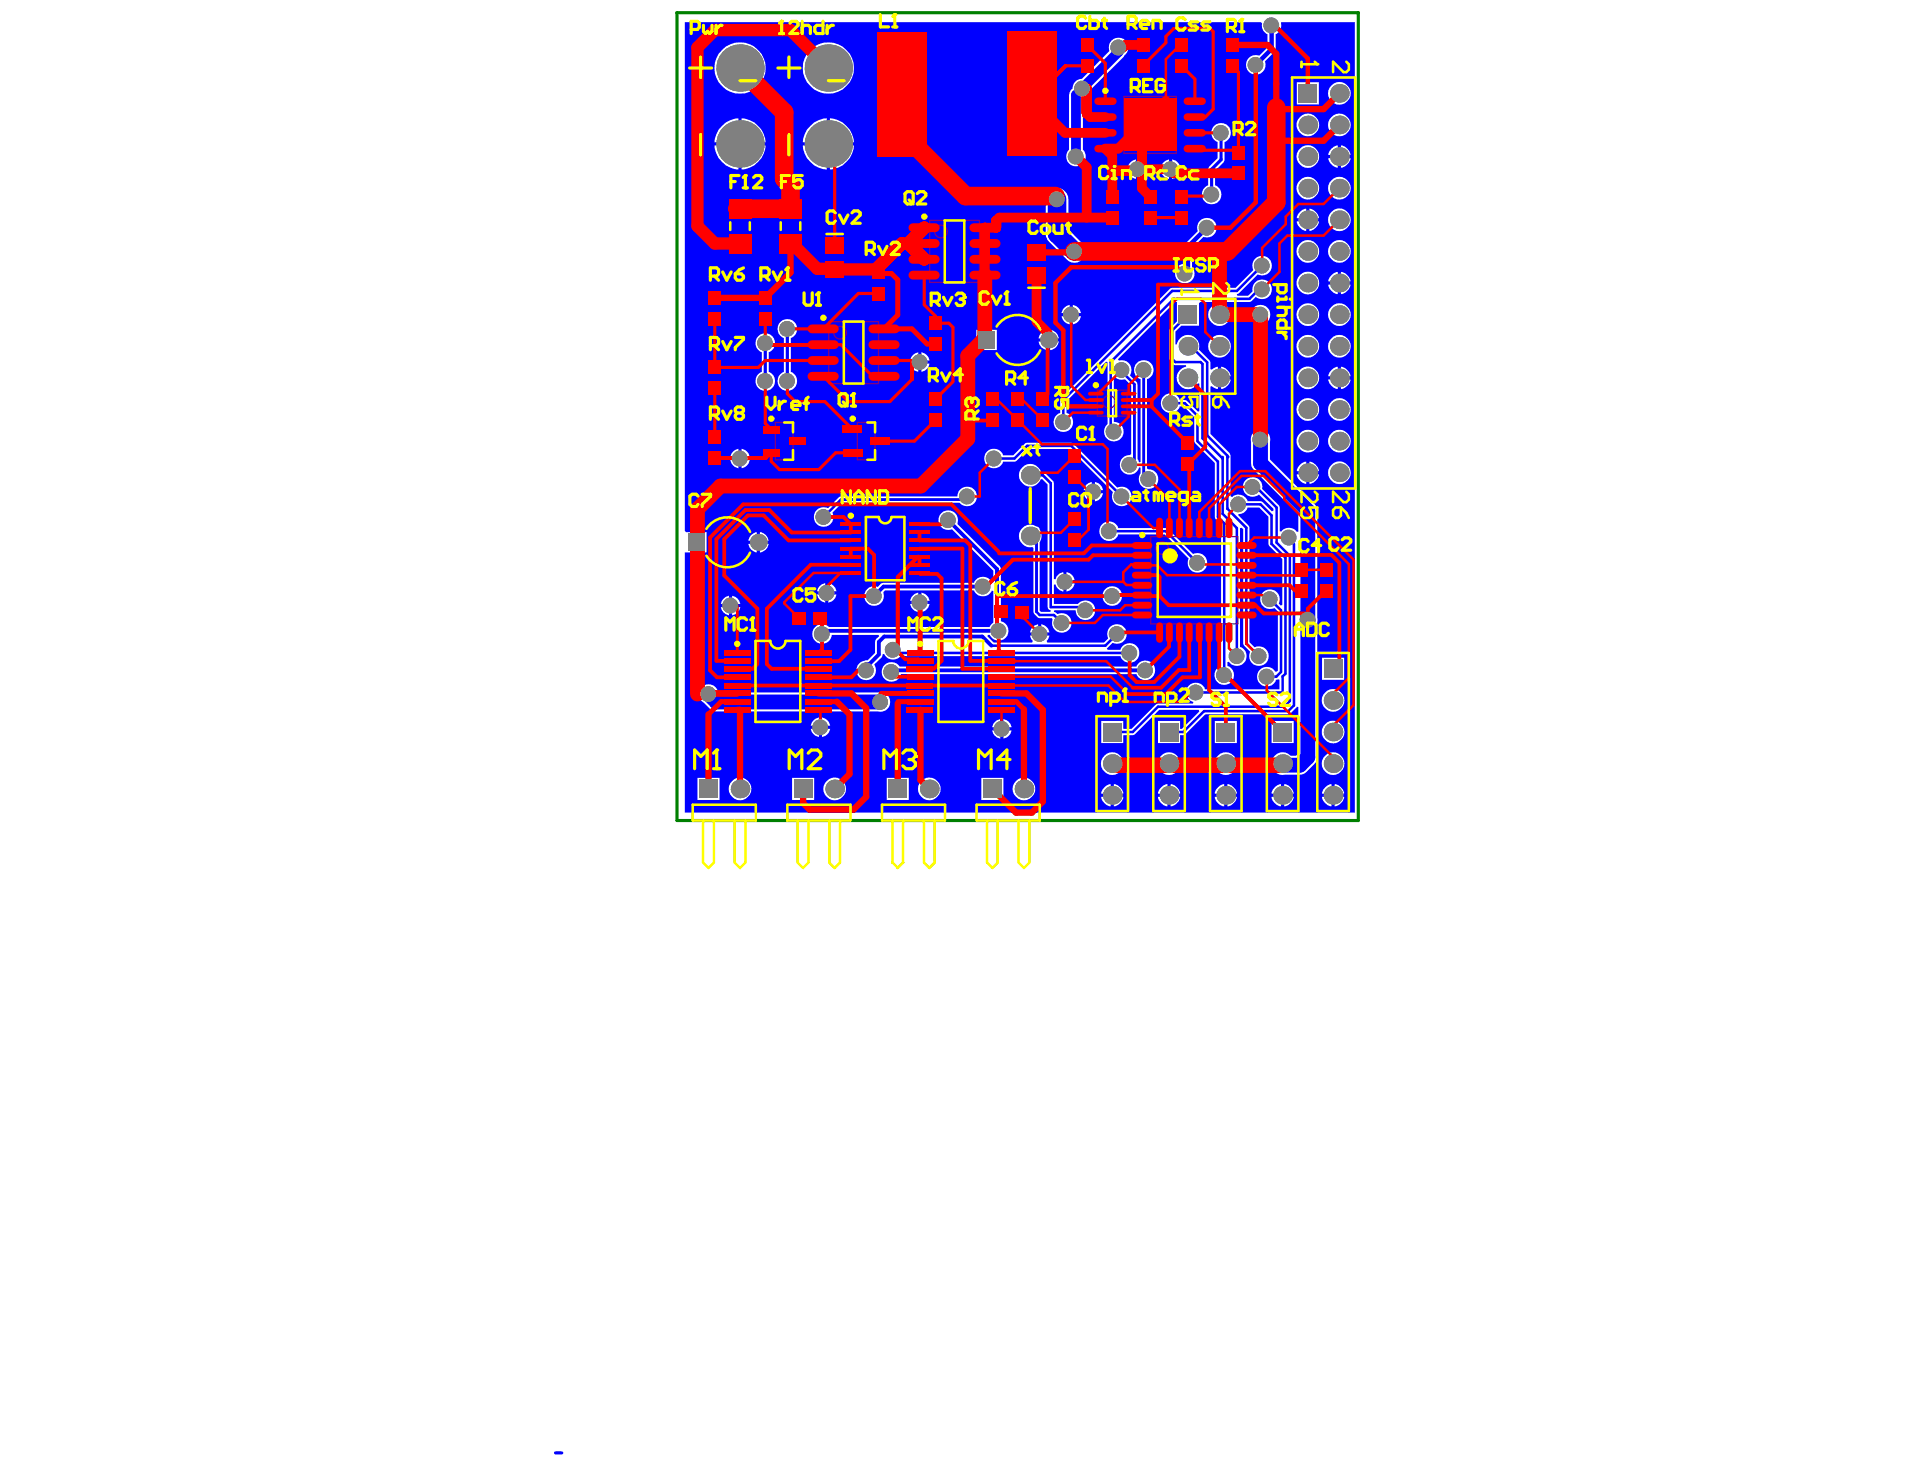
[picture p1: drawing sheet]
<svg xmlns="http://www.w3.org/2000/svg" width="271mm" height="207mm" viewBox="0 0 271 207" stroke-linecap="round" stroke-linejoin="round" font-family="sans-serif">
<path d="M96.6 3.1h81.3l.2 .2a1.28 1.28 0 0 0 .8 1.5v1.9l-1.2 1.2a1.38 1.38 0 0 0-1.9 1.1 1.38 1.38 0 0 0 1.6 1.5 1.38 1.38 0 0 0 1.1-1.8l1.5-1.6v-2.3a1.44 1.44 0 0 0 .8-1.7h10.4v111.5h-94.6v-36.7h3.1v-2.8h-2.9l-.2-.2zM113.3 9.6a3.6 3.6 0 0 0 7.2 0 3.6 3.6 0 0 0-7.2 0zM100.8 9.6a3.6 3.6 0 0 0 7.3 0 3.6 3.6 0 0 0-7.3 0zM183 11.6v3.1h3.1v-3.1zM187.4 13.2a1.6 1.6 0 0 0 3.2 0 1.6 1.6 0 0 0-3.2 0zM187.4 17.6a1.6 1.6 0 0 0 3.2 0 1.6 1.6 0 0 0-3.2 0zM182.9 17.6a1.6 1.6 0 0 0 3.2 0 1.6 1.6 0 0 0-3.2 0zM117.1 16.7v3.4h3.4a3.7 3.7 0 0 0-3.4-3.4zM114.4 17.8a3.5 3.5 0 0 0-1.1 2.3h3.4v-3.4a3.4 3.4 0 0 0-2.3 1.1zM104.6 16.7v3.4h3.4a3.7 3.7 0 0 0-3.4-3.4zM101.9 17.8a3.5 3.5 0 0 0-1.1 2.3h3.4v-3.4a3.4 3.4 0 0 0-2.3 1.1zM189.2 20.5v1.4h1.4a1.58 1.58 0 0 0-1.4-1.4zM187.9 21l-.3 .3-.2 .6h1.4v-1.4l-.6 .2zM156.9 5.7a1.39 1.39 0 0 0-.3 1.5l-3.9 3.9a1.37 1.37 0 0 0-1.4 1.4l-.2 .2-.2 .7v7.7a1.38 1.38 0 0 0 0 2 1.38 1.38 0 0 0 1.9 0 1.38 1.38 0 0 0 0-2v-7.2a1.38 1.38 0 0 0 1.3-1.4l4.5-4.5 .1-.2a1.38 1.38 0 0 0 .2-2 1.38 1.38 0 0 0-2-.1zM165.4 22.5v1.1h1.2a1.46 1.46 0 0 0-1.2-1.1zM164.2 22.9l-.2 .3-.2 .4h1.2v-1.1l-.5 .2zM160.7 22.5v1.1h1.2a1.46 1.46 0 0 0-1.2-1.1zM159.5 22.9l-.2 .3-.2 .4h1.2v-1.1l-.5 .2zM189.2 22.3v1.3a1.58 1.58 0 0 0 1.4-1.3zM187.4 22.3a1.58 1.58 0 0 0 1.4 1.3v-1.3zM182.9 22.1a1.6 1.6 0 0 0 3.2 0 1.6 1.6 0 0 0-3.2 0zM117.1 20.5v3.4a3.7 3.7 0 0 0 3.4-3.4zM113.3 20.5a3.7 3.7 0 0 0 3.4 3.4v-3.4zM104.6 20.5v3.4a3.7 3.7 0 0 0 3.4-3.4zM100.8 20.5a3.7 3.7 0 0 0 3.4 3.4v-3.4zM165.4 24.1v1.2a1.46 1.46 0 0 0 1.2-1.2zM163.8 24.1a1.46 1.46 0 0 0 1.2 1.2v-1.2zM160.7 24.1v1.2a1.46 1.46 0 0 0 1.2-1.2zM159.1 24.1a1.46 1.46 0 0 0 1.2 1.2v-1.2zM187.4 26.5a1.6 1.6 0 0 0 3.2 0 1.6 1.6 0 0 0-3.2 0zM182.9 26.5a1.6 1.6 0 0 0 3.2 0 1.6 1.6 0 0 0-3.2 0zM171.3 17.8a1.39 1.39 0 0 0 .5 2.2v2.3l-1.3 1.4v2.4a1.38 1.38 0 0 0-.6 2.2 1.38 1.38 0 0 0 2.2 0 1.38 1.38 0 0 0-.6-2.2v-2l1.2-1.2 .1-.4v-2.5a1.39 1.39 0 0 0 .7-2 1.39 1.39 0 0 0-2.2-.2zM184.8 29.4v1.4h1.3a1.58 1.58 0 0 0-1.3-1.4zM183.4 29.9l-.2 .3-.2 .6h1.3v-1.4l-.6 .2zM184.8 31.2v1.4a1.58 1.58 0 0 0 1.3-1.4zM183 31.2a1.58 1.58 0 0 0 1.3 1.4v-1.4zM187.4 31a1.6 1.6 0 0 0 3.2 0 1.6 1.6 0 0 0-3.2 0zM169.3 31.1a1.39 1.39 0 0 0-.3 1.5l-1.9 2v2.6a1.39 1.39 0 0 0-1.2 1.8 1.39 1.39 0 0 0 2 .8 1.39 1.39 0 0 0 .3-2.1v-2.7l1.6-1.6a1.38 1.38 0 0 0 1.9-1.6 1.38 1.38 0 0 0-2.4-.7zM187.4 35.5a1.6 1.6 0 0 0 3.2 0 1.6 1.6 0 0 0-3.2 0zM182.9 35.5a1.6 1.6 0 0 0 3.2 0 1.6 1.6 0 0 0-3.2 0zM148 27l-.4 .7v.4v5.3l.4 .7 2.5 2.5a1.58 1.58 0 0 0 2.2 0 1.58 1.58 0 0 0 0-2.2l-1.9-2.1v-4.2a1.58 1.58 0 0 0-1-1.5 1.58 1.58 0 0 0-1.8 .4zM165.1 40.7l-15.4 15.4-.1 .3v1.9a1.38 1.38 0 0 0-.7 2.1 1.38 1.38 0 0 0 2.3 0 1.38 1.38 0 0 0-.7-2.1v-1.7l5.7-5.6 .1 .1v8.7l-.1 .1a1.38 1.38 0 0 0 .3 2.2 1.38 1.38 0 0 0 2-.8 1.38 1.38 0 0 0-1.3-1.8v-6.1l.2-.2a1.23 1.23 0 0 0 1.3 .3l.9 .9v9.7l-.2 .1a1.39 1.39 0 0 0-1.4 1.3 1.39 1.39 0 0 0 1.2 1.4 1.39 1.39 0 0 0 1.5-1l.3 .1v.8a1.38 1.38 0 0 0 .5 2.1 1.38 1.38 0 0 0 1.9-1.1 1.38 1.38 0 0 0-1.4-1.6l-.2-.1v-12.6a1.38 1.38 0 0 0 .7-2.1 1.38 1.38 0 0 0-2.2 0 1.38 1.38 0 0 0 .7 2.1v11.7h-.3l-.2-.4v-10.6v-.2l-1-1.1a1.4 1.4 0 0 0-.1-1.6 1.4 1.4 0 0 0-1.5-.4l-.1-.2 8-8.1h.3v2.7l-1 1-.1 .3v4l.1 .3 .5 .6h1.8v.2h-.2a1.59 1.59 0 0 0-.8 2.6 1.59 1.59 0 0 0 2.6-.2h.2v3.9l-.1 .1-1.7-1.6-.9-.1-.1-.2a1.38 1.38 0 0 0-2.1-.4 1.38 1.38 0 0 0 .1 2.2 1.38 1.38 0 0 0 2.1-.7h.5l1.5 1.5 .1 3.6 2.8 2.9v7.6l.2 .3 .7 .8v19.9l-.3 .1a1.38 1.38 0 0 0-.3 2.2 1.38 1.38 0 0 0 2.2-.2 1.38 1.38 0 0 0-.7-2.1v-.5h.2a1.37 1.37 0 0 0 2.2 0 1.37 1.37 0 0 0-.6-2.1v-16.8l.2-.1 .2 .2v16.2l.2 .3 .8 .8a1.39 1.39 0 0 0 1 2 1.39 1.39 0 0 0 1.6-1.6 1.39 1.39 0 0 0-2-1l-.7-.7v-16.2l-.1-.3-1.5-1.4 .1-.2h.3a1.29 1.29 0 0 0 .9-.9h1.7l1.3 1.3v4l1.9 2v6.4l-.2 .1-.2-.2v-.3a1.39 1.39 0 0 0-1.3-1.7 1.39 1.39 0 0 0-1.4 1.7 1.39 1.39 0 0 0 2 .9l.5 .5v8.3l-.3 .1a1.39 1.39 0 0 0-2.2-.2 1.39 1.39 0 0 0 .2 2.1 1.39 1.39 0 0 0 2.1-.7l.3-.1 .1 .1v1.3h-10.5l-.1-.2a1.39 1.39 0 0 0-2.3-.2 1.39 1.39 0 0 0 .8 2.2l-.1 .2-5.1 .1-3.5 3.5h-1.2v-1.1h-3.1v3.1h3.1v-1.1h1.3l.4-.1 3.4-3.5h5.5l.1 .3-2.4 2.4h-.3v-1.1h-3.1v3.1h3.1v-1.1h.5l.3-.1 2.8-2.8h11.7l.3-.2 .9-.9h.2v6.6l-.3 .3h-.8a1.6 1.6 0 0 0-2.6 .6 1.6 1.6 0 0 0 1.8 2.1l2.5-.1a5.2 5.2 0 0 0 1.9-1.7l.2-.7-.1-35.1-.3-.6-6.3-6.3v-2.4a1.39 1.39 0 0 0-1.4-1.8 1.39 1.39 0 0 0-1.3 1.8v2.9l.2 .7 6.5 6.6v2.4h-.2l-.1-.2a1.36 1.36 0 0 0-2.1 .2l-.2-.1-.1-3.5-2.4-2.4v-.3a1.39 1.39 0 0 0-1.7-1.3 1.39 1.39 0 0 0-.9 1.9 1.39 1.39 0 0 0 2.2 .5l2 2v.2l-.2 .1-1.4-1.4h-2.1v-.3a1.37 1.37 0 0 0-2.1-.3l-.3-.1v-5.9l-2.8-2.9v-6.6l.2-.1 .3 .2 .6 .2v-3.2l-.6 .2-.3 .2h-.2v-1.2l-1.7-1.6a1.58 1.58 0 0 0-1.1-2 1.58 1.58 0 0 0-1.9 1.3h-.2v-1.8l.8-.9h2.5v-3.1l.2-.2h2.4v.2h-.1a1.61 1.61 0 0 0-.9 2.5 1.61 1.61 0 0 0 2.6 0 1.61 1.61 0 0 0-.9-2.5h-.1v-.2h3.9l.3-.1 .6-.6a1.39 1.39 0 0 0 2.2-.5 1.39 1.39 0 0 0-1.1-1.9 1.39 1.39 0 0 0-1.5 1.6l-.7 .6h-1.5l-.1-.2 .3-.1 2.7-2.7a1.39 1.39 0 0 0 2-1 1.39 1.39 0 0 0-1.6-1.6 1.39 1.39 0 0 0-1.1 2l-2.4 2.5h-9zM189.2 38.4v1.3h1.4a1.58 1.58 0 0 0-1.4-1.3zM187.9 38.8l-.3 .3-.2 .6h1.4v-1.3l-.6 .1zM189.2 40.1v1.4a1.58 1.58 0 0 0 1.4-1.4zM187.4 40.1a1.58 1.58 0 0 0 1.4 1.4v-1.4zM182.9 39.9a1.6 1.6 0 0 0 3.2 0 1.6 1.6 0 0 0-3.2 0zM151.4 43v1.2h1.1a1.46 1.46 0 0 0-1.1-1.2zM150.2 43.4l-.2 .3-.2 .5h1.1v-1.2l-.4 .2zM151.4 44.6v1.2a1.46 1.46 0 0 0 1.1-1.2zM149.8 44.6a1.46 1.46 0 0 0 1.1 1.2v-1.2zM176.5 44.4a1.4 1.4 0 0 0 2.8 0 1.4 1.4 0 0 0-2.8 0zM187.4 44.4a1.6 1.6 0 0 0 3.2 0 1.6 1.6 0 0 0-3.2 0zM182.9 44.4a1.6 1.6 0 0 0 3.2 0 1.6 1.6 0 0 0-3.2 0zM148.2 46.5v1.2h1.2a1.4 1.4 0 0 0-1.2-1.2zM146.9 46.9l-.4 .8h1.2v-1.2zM148.2 48.2v1.2a1.4 1.4 0 0 0 1.2-1.2zM146.5 48.2a1.42 1.42 0 0 0 1.2 1.2v-1.2zM137.8 46.5v2.9h2.9v-2.9zM187.4 48.8a1.6 1.6 0 0 0 3.2 0 1.6 1.6 0 0 0-3.2 0zM182.9 48.8a1.6 1.6 0 0 0 3.2 0 1.6 1.6 0 0 0-3.2 0zM170.5 48.8a1.6 1.6 0 0 0 3.2 0 1.6 1.6 0 0 0-3.2 0zM130 49.7v1.2h1.2a1.46 1.46 0 0 0-1.2-1.2zM128.8 50.1l-.2 .3-.2 .5h1.2v-1.2l-.5 .2zM130 51.3v1.2a1.46 1.46 0 0 0 1.2-1.2zM128.4 51.3a1.46 1.46 0 0 0 1.2 1.2v-1.2zM189.2 51.7v1.4h1.4a1.58 1.58 0 0 0-1.4-1.4zM187.9 52.2l-.3 .3-.2 .6h1.4v-1.4l-.6 .2zM172.3 51.7v1.4h1.3a1.58 1.58 0 0 0-1.3-1.4zM189.2 53.5v1.4a1.58 1.58 0 0 0 1.4-1.4zM187.4 53.5a1.58 1.58 0 0 0 1.4 1.4v-1.4zM172.3 53.5v1.4a1.58 1.58 0 0 0 1.3-1.4zM182.9 53.3a1.6 1.6 0 0 0 3.2 0 1.6 1.6 0 0 0-3.2 0zM110.1 45.4a1.39 1.39 0 0 0 .5 2.3v4.8a1.38 1.38 0 0 0-.6 2.1 1.38 1.38 0 0 0 2.2 0 1.38 1.38 0 0 0-.6-2.1v-4.8a1.39 1.39 0 0 0 .7-2.1 1.39 1.39 0 0 0-2.2-.2zM107 47.4a1.39 1.39 0 0 0 .5 2.3v2.8a1.38 1.38 0 0 0-.6 2.1 1.38 1.38 0 0 0 2.2 0 1.38 1.38 0 0 0-.6-2.1v-2.8a1.39 1.39 0 0 0 .7-2.1 1.39 1.39 0 0 0-2.2-.2zM187.4 57.8a1.6 1.6 0 0 0 3.2 0 1.6 1.6 0 0 0-3.2 0zM182.9 57.8a1.6 1.6 0 0 0 3.2 0 1.6 1.6 0 0 0-3.2 0zM187.4 62.2a1.6 1.6 0 0 0 3.2 0 1.6 1.6 0 0 0-3.2 0zM182.9 62.2a1.6 1.6 0 0 0 3.2 0 1.6 1.6 0 0 0-3.2 0zM139.3 63.7a1.38 1.38 0 0 0 .2 2.2 1.38 1.38 0 0 0 2.1-.8h1.7l1.8-1.8h5.9l6 6.1a1.39 1.39 0 0 0 1.1 2 1.39 1.39 0 0 0 1.6-1.6 1.39 1.39 0 0 0-2-1l-6.4-6.3-6.4-.1-.2 .1-1.7 1.7h-1.4a1.37 1.37 0 0 0-2.3-.5zM104.6 63.3v1.2h1.2a1.46 1.46 0 0 0-1.2-1.2zM103.4 63.7l-.2 .3-.2 .5h1.2v-1.2l-.5 .2zM104.6 64.9v1.2a1.46 1.46 0 0 0 1.2-1.2zM103 64.9a1.46 1.46 0 0 0 1.2 1.2v-1.2zM184.8 65.1v1.4h1.3a1.58 1.58 0 0 0-1.3-1.4zM183.4 65.6l-.2 .3-.2 .6h1.3v-1.4l-.6 .2zM184.8 66.9v1.3a1.58 1.58 0 0 0 1.3-1.3zM183 66.9a1.58 1.58 0 0 0 1.3 1.3v-1.3zM187.4 66.7a1.6 1.6 0 0 0 3.2 0 1.6 1.6 0 0 0-3.2 0zM154.5 68v1.1h1.2a1.46 1.46 0 0 0-1.2-1.1zM153.3 68.4l-.2 .2-.2 .5h1.2v-1.1l-.5 .2zM154.5 69.6v1.1a1.46 1.46 0 0 0 1.2-1.1zM152.9 69.6a1.46 1.46 0 0 0 1.2 1.1v-1.1zM115.2 71.9a1.39 1.39 0 0 0 .8 2.4 1.39 1.39 0 0 0 1.5-2l1.3-1.4h16.6a1.38 1.38 0 0 0 2.2-.1 1.38 1.38 0 0 0-.7-2.1 1.38 1.38 0 0 0-1.8 1.3h-16.4l-.3 .1-1.6 1.6a1.44 1.44 0 0 0-1.6 .2zM107.2 75.1v1.2h1.3a1.4 1.4 0 0 0-1.3-1.2zM106 75.5l-.4 .8h1.2v-1.2zM107.2 76.7v1.2a1.4 1.4 0 0 0 1.3-1.2zM105.6 76.7a1.42 1.42 0 0 0 1.2 1.2v-1.2zM155.5 74a1.38 1.38 0 0 0 .3 2.1 1.38 1.38 0 0 0 2-.7h6.5l3.4 3.4a1.39 1.39 0 0 0 1.1 2 1.39 1.39 0 0 0 1.5-1.6 1.39 1.39 0 0 0-2-1.1l-3.6-3.6h-6.9a1.37 1.37 0 0 0-2.3-.5zM150.5 80.7v1.2h1.2a1.46 1.46 0 0 0-1.2-1.2zM115 88.5a1.39 1.39 0 0 0 .4 2.2 1.39 1.39 0 0 0 2-1.1h6.6l.1 .1-.5 .4-.1 .4v1.6l-1 1a1.41 1.41 0 0 0-1.6 1.7 1.41 1.41 0 0 0 2 1 1.39 1.39 0 0 0 .4-2l1.1-1.1 .1-.4 .3-.1a1.38 1.38 0 0 0 2.3 .4h31a1.37 1.37 0 0 0 2.1 .6 1.37 1.37 0 0 0 0-2.2 1.37 1.37 0 0 0-2.1 .7h-1.8l-.1-.3 .8-.7a1.39 1.39 0 0 0 2-1 1.39 1.39 0 0 0-1.6-1.6 1.39 1.39 0 0 0-1 2l-.6 .5h-8l-.1-.2 .2-.3 .2-.4h-2.8l.2 .4 .2 .3-.1 .2h-5.4l-.9-.9 .1-.1h.3a1.38 1.38 0 0 0 2.3 .3 1.38 1.38 0 0 0-.8-2.3v-7.5l-6.1-6.2a1.39 1.39 0 0 0-1.1-1.9 1.39 1.39 0 0 0-1.6 1.6 1.39 1.39 0 0 0 1.9 1.1l5.9 5.8v1.6l-.3 .1a1.35 1.35 0 0 0-1.2-.8 1.35 1.35 0 0 0-1.2 .8h-12.8l-.4 .1-.4 .5a1.39 1.39 0 0 0-1.9 1.1 1.39 1.39 0 0 0 1.5 1.6 1.39 1.39 0 0 0 1.1-2l.3-.2h12.6a1.35 1.35 0 0 0 1.2 .8 1.35 1.35 0 0 0 1.2-.8l.3 .1v4.4l-.6 .7h-22.6a1.4 1.4 0 0 0-2 0zM116.9 82.3v1.1h1.1a1.46 1.46 0 0 0-1.1-1.1zM115.7 82.7l-.2 .2-.2 .5h1.1v-1.1l-.4 .1zM150.5 82.3v1.2a1.46 1.46 0 0 0 1.2-1.2zM130 83.6v1.1h1.2a1.46 1.46 0 0 0-1.2-1.1zM128.8 84l-.2 .3-.2 .4h1.2v-1.1l-.5 .2zM116.9 83.9v1.1a1.46 1.46 0 0 0 1.1-1.1zM115.3 83.9a1.46 1.46 0 0 0 1.1 1.1v-1.1zM103.3 84v1.2h1.2a1.46 1.46 0 0 0-1.2-1.2zM102.1 84.4l-.2 .3-.2 .5h1.2v-1.2l-.5 .2zM155.6 84.1a1.39 1.39 0 0 0 2.7 0 1.39 1.39 0 0 0-2.7 0zM144.3 65.9a1.58 1.58 0 0 0 .2 2.5 1.58 1.58 0 0 0 2.3-.8h.3l.7 .7v17.3a.46 .46 0 0 0 .5 .5l-.1 .2h-1.3l-.2-.2v-9.6a1.55 1.55 0 0 0 0-1.8 .59 .59 0 0 0-.5-.5 1.6 1.6 0 0 0-2.4 1.1 1.6 1.6 0 0 0 1.8 1.9l.2 .1 .1 9.2 .6 .7h1.9l.1 .2a1.39 1.39 0 0 0 1.2 1.8 1.39 1.39 0 0 0 1.5-1.6 1.39 1.39 0 0 0-2-1l-.5-.3 .1-.2h3a1.38 1.38 0 0 0 1.8 1.3 1.38 1.38 0 0 0 .7-2.1 1.38 1.38 0 0 0-2.2-.1h-3.4v-2.7l.2-.1a1.41 1.41 0 0 0 1.2 1.1v-2.8a1.37 1.37 0 0 0-1.2 1h-.2v-13.5v-.3l-1.2-1.2-.6-.1a1.54 1.54 0 0 0-2.6-.7zM130 85.2v1.2a1.46 1.46 0 0 0 1.2-1.2zM128.4 85.2a1.46 1.46 0 0 0 1.2 1.2v-1.2zM103.3 85.6v1.2a1.46 1.46 0 0 0 1.2-1.2zM101.7 85.6a1.46 1.46 0 0 0 1.2 1.2v-1.2zM146.9 88.1v1.1h1.2a1.46 1.46 0 0 0-1.2-1.1zM145.7 88.5l-.2 .2-.2 .5h1.2v-1.1l-.5 .1zM124.8 93.8a1.38 1.38 0 0 0 .3 2.2 1.38 1.38 0 0 0 2-.9h33.3a1.37 1.37 0 0 0 2.1 .5 1.37 1.37 0 0 0 0-2.1 1.37 1.37 0 0 0-2.1 .5h-33.4a1.39 1.39 0 0 0-2.2-.2zM186.6 92.8v3.1h3.1v-3.1zM186.5 98.8a1.6 1.6 0 0 0 3.2 0 1.6 1.6 0 0 0-3.2 0zM99 96.9a1.38 1.38 0 0 0 .3 2.2 2.25 2.25 0 0 0 1.8 1.3h22.7a1.39 1.39 0 0 0 1.8-1.4 1.39 1.39 0 0 0-1.8-1.3h-22.2l-.4-.5a1.37 1.37 0 0 0-2.2-.3zM116 101.2v1.2h1.2a1.46 1.46 0 0 0-1.2-1.2zM114.8 101.6l-.2 .3-.2 .5h1.2v-1.2l-.5 .2zM141.6 101.4v1.2h1.2a1.46 1.46 0 0 0-1.2-1.2zM140.4 101.8l-.2 .3-.2 .5h1.1v-1.2l-.4 .2zM116 102.8v1.2a1.46 1.46 0 0 0 1.2-1.2zM114.4 102.8a1.46 1.46 0 0 0 1.2 1.2v-1.2zM141.6 103v1.2a1.46 1.46 0 0 0 1.2-1.2zM140 103a1.46 1.46 0 0 0 1.1 1.2v-1.2zM179.4 101.7v3.1h3.1v-3.1zM171.4 101.7v3.1h3.1v-3.1zM186.5 103.3a1.6 1.6 0 0 0 3.2 0 1.6 1.6 0 0 0-3.2 0zM186.5 107.7a1.6 1.6 0 0 0 3.2 0 1.6 1.6 0 0 0-3.2 0zM171.4 107.7a1.6 1.6 0 0 0 3.2 0 1.6 1.6 0 0 0-3.2 0zM163.4 107.7a1.6 1.6 0 0 0 3.2 0 1.6 1.6 0 0 0-3.2 0zM155.4 107.7a1.6 1.6 0 0 0 3.2 0 1.6 1.6 0 0 0-3.2 0zM188.3 110.6v1.4h1.4a1.58 1.58 0 0 0-1.4-1.4zM187 111.1l-.3 .3-.1 .6h1.3v-1.4l-.6 .2zM181.2 110.6v1.4h1.3a1.58 1.58 0 0 0-1.3-1.4zM179.9 111.1l-.3 .3-.2 .6h1.4v-1.4l-.6 .2zM173.2 110.6v1.4h1.3a1.58 1.58 0 0 0-1.3-1.4zM171.9 111.1l-.3 .3-.2 .6h1.4v-1.4l-.6 .2zM165.2 110.6v1.4h1.3a1.58 1.58 0 0 0-1.3-1.4zM163.9 111.1l-.3 .3-.2 .6h1.3v-1.4l-.5 .2zM157.2 110.6v1.4h1.3a1.58 1.58 0 0 0-1.3-1.4zM155.8 111.1l-.2 .3-.2 .6h1.3v-1.4l-.5 .2zM138.5 109.7v3.1h3.1v-3.1zM125.1 109.7v3.1h3.1v-3.1zM111.8 109.7v3.1h3.1v-3.1zM98.4 109.7v3.1h3.1v-3.1zM142.9 111.3a1.6 1.6 0 0 0 3.2 0 1.6 1.6 0 0 0-3.2 0zM129.5 111.3a1.6 1.6 0 0 0 3.2 0 1.6 1.6 0 0 0-3.2 0zM116.2 111.3a1.6 1.6 0 0 0 3.2 0 1.6 1.6 0 0 0-3.2 0zM102.8 111.3a1.6 1.6 0 0 0 3.2 0 1.6 1.6 0 0 0-3.2 0zM188.3 112.4v1.3a1.58 1.58 0 0 0 1.4-1.3zM186.6 112.4a1.58 1.58 0 0 0 1.3 1.3v-1.3zM181.2 112.4v1.3a1.58 1.58 0 0 0 1.3-1.3zM179.4 112.4a1.58 1.58 0 0 0 1.4 1.3v-1.3zM173.2 112.4v1.3a1.58 1.58 0 0 0 1.3-1.3zM171.4 112.4a1.58 1.58 0 0 0 1.4 1.3v-1.3zM165.2 112.4v1.3a1.58 1.58 0 0 0 1.3-1.3zM163.4 112.4a1.58 1.58 0 0 0 1.3 1.3v-1.3zM157.2 112.4v1.3a1.58 1.58 0 0 0 1.3-1.3zM155.4 112.4a1.58 1.58 0 0 0 1.3 1.3v-1.3z" fill="#00f"/>
<path d="M108 53.5l.2 .3z" fill="none" stroke="#00f" stroke-width=".45"/>
<path d="M116.4 89l-.4 .4M124 92.3l-1.3 1.4h-.5M126 91.9l.2 .2M140.5 89l.4 .4" fill="none" stroke="#00f" stroke-width=".53"/>
<path d="M158.3 52.2v.2l1.8 1.8M165.2 56.9h2M165.4 50.6l.5 .5M146.3 74.7v.9M147.2 67l1.1 1.2M156.7 60.4l.5 .5M161.4 67.6v.6M173.2 64.3v.2M152.3 85.6l.4 .5M165 103.3h2" fill="none" stroke="#00f" stroke-width=".36"/>
<circle cx="173.2" cy="64.5" r=".18" fill="#00f"/>
<g fill="none" stroke="#00f" stroke-width=".36">
<path d="M177.9 37.7l-3.4 3.3h-9.1l-15.3 15.4v3.2M160.1 54.2v11.4M161.4 52.2v16M165.9 51.1h3.5l.3 .2v10.5l2.8 2.9M167.2 56.9l1.8 1.8v3.5l2.9 2.9v7.8l.9 .9v21.4M167.6 44.4l-2.2 2.2v4M167.6 48.8h.4l2.3 2.3v10.3M177.7 40.8l-1.4 1.4h-10.7l-8.9 8.9v9.3M136.5 70.5h-17.8l-2.5 2.4M140.3 64.7h2.9l1.7-1.8h6.3l7.1 7.1M145.4 67h1.8M146.3 74.7v11.6l.4 .5h2l1.1 1.1"/>
<path d="M148.3 68.2v17.4h4M156.5 74.9h8l4.5 4.5M170.4 61.5l2.8 2.8M172.5 64.5v8l2 2v18.1M173.2 64.5v7.3l2.7 2.6v16.4l1.8 1.8M174.8 71.1h3.1l1.5 1.6v4l2 2v16.4l-.4 .3v2.3h-12.3M177.2 68.7l2.9 2.9v4.9l1.9 1.9v20.5l-.8 .8h-17.8l-3.6 3.6h-2.8M181.4 76.1l.2 .1M182.1 76.3l.5 .5v22.7l-.8 .8h-11.9l-2.9 3M126.2 92.1h33.2M157.6 89.4l-1.6 1.7h-16.1M179.2 84.5l1.6 1.6v8.7l-.7 .7h-1.3"/>
</g>
<path d="M172.3 18.7v3.8l-1.3 1.4v3.5M108 48.4v5.1M111.1 46.6v7.2M78.4 205h.9" fill="none" stroke="#00f" stroke-width=".45"/>
<path d="M116.2 72.9h.2M133.8 73.4l6.9 6.9v8.9M116.4 89h24.1M126 94.6h35.6M138.7 82.7h-14l-1.4 1.4M139.9 91.1l-1.3-1.3h-13.8l-.8 .7v1.8" fill="none" stroke="#00f" stroke-width=".53"/>
<path d="M152.7 12.5l-.9 .9v8.7M157.8 6.7v.6l-4.5 4.5" fill="none" stroke="#00f" stroke-width="1.4"/>
<path d="M179.4 3.6v3.3l-2.2 2.3M170.3 32.1l-2.7 2.7v3.3" fill="none" stroke="#00f" stroke-width=".62"/>
<path d="M177.9 62v3.3l6.6 6.7v34.8l-1.1 1.1h-2.4M100 97.9l1.1 1.1h23.1" fill="none" stroke="#00f" stroke-width="2.1"/>
<path d="M149.2 28.1v4.9l2.4 2.5" fill="none" stroke="#00f" stroke-width="2.6"/>
<g fill="#808080">
<circle cx="177.2" cy="9.2" r="1.11"/>
<circle cx="184.5" cy="87.4" r="1.11"/>
<circle cx="177.8" cy="44.4" r="1.11"/>
<circle cx="157.8" cy="6.7" r="1.11"/>
<circle cx="167.1" cy="38.6" r="1.11"/>
<circle cx="172.3" cy="18.7" r="1.11"/>
<circle cx="165.1" cy="23.9" r="1.11"/>
<circle cx="160.5" cy="23.9" r="1.11"/>
<circle cx="149.1" cy="28.1" r="1.11"/>
<circle cx="151.8" cy="22.1" r="1.11"/>
<circle cx="170.9" cy="27.4" r="1.11"/>
<circle cx="170.3" cy="32.1" r="1.11"/>
<circle cx="179.4" cy="3.6" r="1.11"/>
<circle cx="104.4" cy="64.7" r="1.11"/>
<circle cx="129.8" cy="51.1" r="1.11"/>
<circle cx="111.1" cy="46.4" r="1.11"/>
<circle cx="111.1" cy="53.8" r="1.11"/>
<circle cx="107.9" cy="53.8" r="1.11"/>
<circle cx="107.9" cy="48.4" r="1.11"/>
<circle cx="151.6" cy="35.5" r="1.11"/>
<circle cx="124.2" cy="99" r="1.11"/>
<circle cx="152.7" cy="12.5" r="1.11"/>
<circle cx="156.9" cy="84.1" r="1.11"/>
<circle cx="133.8" cy="73.4" r="1.11"/>
<circle cx="116" cy="89.4" r="1.11"/>
<circle cx="138.7" cy="82.7" r="1.11"/>
<circle cx="123.3" cy="84.1" r="1.11"/>
<circle cx="103" cy="85.4" r="1.11"/>
<circle cx="99.9" cy="97.9" r="1.11"/>
<circle cx="141.3" cy="102.8" r="1.11"/>
<circle cx="115.7" cy="102.6" r="1.11"/>
<circle cx="129.8" cy="85" r="1.11"/>
<circle cx="122.2" cy="94.6" r="1.11"/>
<circle cx="125.7" cy="94.8" r="1.11"/>
<circle cx="161.6" cy="94.6" r="1.11"/>
<circle cx="159.4" cy="92.1" r="1.11"/>
<circle cx="140.9" cy="89" r="1.11"/>
<circle cx="157.6" cy="89.4" r="1.11"/>
<circle cx="126" cy="91.7" r="1.11"/>
<circle cx="116.6" cy="83.6" r="1.11"/>
<circle cx="181.8" cy="75.8" r="1.11"/>
<circle cx="176.7" cy="68.7" r="1.11"/>
<circle cx="168.7" cy="97.7" r="1.11"/>
<circle cx="179.2" cy="84.5" r="1.11"/>
<circle cx="178.7" cy="95.5" r="1.11"/>
<circle cx="174.7" cy="71.1" r="1.11"/>
<circle cx="154.2" cy="69.4" r="1.11"/>
<circle cx="149.8" cy="87.9" r="1.11"/>
<circle cx="146.7" cy="89.4" r="1.11"/>
<circle cx="153.1" cy="86.1" r="1.11"/>
<circle cx="177.6" cy="92.6" r="1.11"/>
<circle cx="172.7" cy="95.2" r="1.11"/>
<circle cx="174.5" cy="92.6" r="1.11"/>
<circle cx="150.2" cy="82.1" r="1.11"/>
<circle cx="168.9" cy="79.4" r="1.11"/>
<circle cx="156.5" cy="74.9" r="1.11"/>
<circle cx="157.1" cy="60.9" r="1.11"/>
<circle cx="150" cy="59.6" r="1.11"/>
<circle cx="159.4" cy="65.6" r="1.11"/>
<circle cx="162" cy="67.6" r="1.11"/>
<circle cx="116.2" cy="72.9" r="1.11"/>
<circle cx="158.2" cy="70" r="1.11"/>
<circle cx="177.8" cy="62" r="1.11"/>
<circle cx="165.1" cy="56.9" r="1.11"/>
<circle cx="158.2" cy="52.2" r="1.11"/>
<circle cx="161.4" cy="52.2" r="1.11"/>
<circle cx="178" cy="40.8" r="1.11"/>
<circle cx="178" cy="37.5" r="1.11"/>
<circle cx="151.1" cy="44.4" r="1.11"/>
<circle cx="136.4" cy="70" r="1.11"/>
<circle cx="140.2" cy="64.7" r="1.11"/>
<circle cx="167.6" cy="53.3" r="1.31"/>
<circle cx="184.5" cy="53.3" r="1.31"/>
<circle cx="184.5" cy="35.5" r="1.31"/>
<circle cx="184.5" cy="17.6" r="1.31"/>
<circle cx="104.4" cy="111.3" r="1.31"/>
<circle cx="107" cy="76.5" r="1.18"/>
<circle cx="157" cy="107.7" r="1.31"/>
<circle cx="157" cy="112.2" r="1.31"/>
<circle cx="148" cy="48" r="1.18"/>
<circle cx="165" cy="107.7" r="1.31"/>
<circle cx="165" cy="112.2" r="1.31"/>
<circle cx="167.6" cy="48.8" r="1.31"/>
<circle cx="181" cy="107.7" r="1.31"/>
<circle cx="181" cy="112.2" r="1.31"/>
<circle cx="184.5" cy="62.2" r="1.31"/>
<circle cx="184.5" cy="66.7" r="1.31"/>
<circle cx="184.5" cy="48.8" r="1.31"/>
<circle cx="184.5" cy="57.8" r="1.31"/>
<circle cx="184.5" cy="39.9" r="1.31"/>
<circle cx="184.5" cy="44.4" r="1.31"/>
<circle cx="184.5" cy="22.1" r="1.31"/>
<circle cx="184.5" cy="26.5" r="1.31"/>
<circle cx="184.5" cy="31" r="1.31"/>
<circle cx="188.1" cy="103.3" r="1.31"/>
<circle cx="172.1" cy="53.3" r="1.31"/>
<circle cx="189" cy="53.3" r="1.31"/>
<circle cx="189" cy="35.5" r="1.31"/>
<circle cx="189" cy="17.6" r="1.31"/>
<circle cx="104.4" cy="9.6" r="3.3"/>
<circle cx="117.8" cy="111.3" r="1.31"/>
<circle cx="131.1" cy="111.3" r="1.31"/>
<circle cx="144.5" cy="111.3" r="1.31"/>
<circle cx="145.4" cy="67" r="1.31"/>
<circle cx="116.9" cy="9.6" r="3.3"/>
<circle cx="188.1" cy="112.2" r="1.31"/>
<circle cx="188.1" cy="107.7" r="1.31"/>
<circle cx="173" cy="107.7" r="1.31"/>
<circle cx="173" cy="112.2" r="1.31"/>
<circle cx="188.1" cy="98.8" r="1.31"/>
<circle cx="189" cy="62.2" r="1.31"/>
<circle cx="189" cy="66.7" r="1.31"/>
<circle cx="172.1" cy="48.8" r="1.31"/>
<circle cx="189" cy="48.8" r="1.31"/>
<circle cx="189" cy="57.8" r="1.31"/>
<circle cx="172.1" cy="44.4" r="1.31"/>
<circle cx="189" cy="39.9" r="1.31"/>
<circle cx="189" cy="44.4" r="1.31"/>
<circle cx="189" cy="22.1" r="1.31"/>
<circle cx="189" cy="26.5" r="1.31"/>
<circle cx="189" cy="13.2" r="1.31"/>
<circle cx="104.4" cy="20.3" r="3.3"/>
<circle cx="145.4" cy="75.6" r="1.31"/>
<circle cx="116.9" cy="20.3" r="3.3"/>
<circle cx="189" cy="31" r="1.31"/>
</g>
<g fill="#808080">
<path d="M97.1 75.3h2.3v2.4h-2.3z" fill-rule="evenodd"/>
<path d="M155.6 101.9h2.7v2.7h-2.7z" fill-rule="evenodd"/>
<path d="M163.6 101.9h2.7v2.7h-2.7z" fill-rule="evenodd"/>
<path d="M179.7 101.9h2.6v2.7h-2.6z" fill-rule="evenodd"/>
<path d="M98.6 109.9h2.7v2.7h-2.7z" fill-rule="evenodd"/>
<path d="M112 109.9h2.7v2.7h-2.7z" fill-rule="evenodd"/>
<path d="M125.3 109.9h2.7v2.7h-2.7z" fill-rule="evenodd"/>
<path d="M138.7 109.9h2.7v2.7h-2.7z" fill-rule="evenodd"/>
<path d="M138 46.7h2.4v2.5h-2.4z" fill-rule="evenodd"/>
<path d="M166.3 43h2.7v2.7h-2.7z" fill-rule="evenodd"/>
<path d="M183.2 11.8h2.7v2.7h-2.7z" fill-rule="evenodd"/>
<path d="M171.6 101.9h2.7v2.7h-2.7z" fill-rule="evenodd"/>
<path d="M186.8 93h2.6v2.7h-2.6z" fill-rule="evenodd"/>
</g>
<path d="M95.5 1.8h96.2v113.9h-96.2z" fill="none" stroke="#008000" stroke-width=".45"/>
<g fill="none" stroke="#800080" stroke-width=".18">
<path d="M158.6 13.6h7.4v8h-7.4zM131.2 31.1h7v8.7h-7zM109.4 59.6h2.5v5.3h-2.5zM116.9 45.4h7.1v8.7h-7.1zM121 59.6h2.5v5.3h-2.5zM154.9 55h4.1v3.7h-4.1zM162.4 75.7h12.3v12.3h-12.3z"/>
<circle cx="160.2" cy="15.2" r=".89"/>
<circle cx="132.8" cy="32.7" r=".89"/>
<circle cx="118.5" cy="46.9" r=".89"/>
<circle cx="156.5" cy="56.7" r=".89"/>
<circle cx="164" cy="77.3" r=".89"/>
</g>
<path d="M143.6 56.3h.6M147.8 55.6l-.6 .7M136.5 70h1.8M145.6 74.7l.4 .5zM153.6 74.7l-1.5 1.5h-.5M155.6 62.7l.7 .6M110.7 85v.1M118.6 80.8h1.5M115.5 100.1l.3 .3M141.3 102.3l.1 .1" fill="none" stroke="#f00" stroke-width=".36"/>
<path d="M146 13.6l-.4 .5M108 59.7l.8 .9M108 48.4v.2M123.1 53.1h1.6M133.9 45.6l.6 .6M108.1 64.6l.7-.7v1.2" fill="none" stroke="#f00" stroke-width=".45"/>
<path d="M113.3 113.3l.9 .9M129.8 100.1h.1M129.9 110l1.2 1.3" fill="none" stroke="#f00" stroke-width=".89"/>
<g fill="none" stroke="#f00" stroke-width=".53">
<path d="M120.1 74v1.1M120.1 77.4v1.2M122.5 77.4l.8 .9M129.6 78.6h.2v1.1M116 91.6l-.5 .5M116 87.5v1.9M116.4 93.2h.5M125.7 94.9l.5 .6M126.7 91.7v.2l1.1 1.1M129.6 93l.2 .3M129.8 95.5h.1M129.8 80.8l.1 .2"/>
<path d="M138.9 83l-.4 .4M140.7 89.2l.2 .2M140.9 91.7l.4 .4M141.4 95.5h-.1M156.5 83.9h.5"/>
</g>
<path d="M124 38.5l.1 .1M125.8 38.6l.9 .9M130.8 48.5h1.2" fill="none" stroke="#f00" stroke-width=".71"/>
<path d="M127.4 13.4v.9" fill="none" stroke="#f00" stroke-width="1.7"/>
<path d="M140.6 31.1v1" fill="none" stroke="#f00" stroke-width="1.4"/>
<path d="M147.8 48.8v.3" fill="none" stroke="#f00" stroke-width=".14"/>
<circle cx="154.6" cy="56.4" r=".18" fill="#f00"/>
<g fill="none" stroke="#f00" stroke-width=".36">
<path d="M178.1 35v2.5M181.4 30.6v1M181.7 33.2l-1.2 1.2v4M189 31l-2.2 2.2M189 26.5l-2.2 2.3M148 48l-.2 .1M151.2 44.4v10l2 2M154.6 55.5h.3M159.3 54.3v1.2M159.3 58.2v.6M166.1 42.2l-.9 .8v13.9M169.4 42.2l.7 .6v4"/>
<path d="M138.3 66.7v3.3M151.6 67.3l2 2v5.4M156.3 63.3v12.1M159.6 79.6l-1.1 1.1v1.4l.5 .4M161.2 79.8h2.1M162.7 74.5h.9M165 70.5v4M166.4 69.1v5.4M169.2 72.2v2.3M170.6 71.7v2.8M174.5 68.7l-2.4 2.4-.1 3.4M174.8 71.1l-1.4 1.4v2"/>
<path d="M175.8 79.6l.1 .2M177 75.8l-1.1 1.1M181.2 70v.4M190.3 79.6v16M191 79v20.5M144.2 87.2h.3M155.6 86.8l-1.1 1.1M158.8 85.4l-.7 .7M161.1 82.5l.1 .1M168.5 97.2l-.1 .2M173.4 89.2v2.2l1.1 1.2M175.9 86.8v4l1.8 1.8"/>
<path d="M188.1 97.9v.9M115.8 100.4v2M141.3 100.1v2.2M188.1 102.4v.9M188.1 106.8v.9"/>
</g>
<g fill="none" stroke="#f00" stroke-width=".53">
<path d="M136.7 59.3h3.2M147.8 48.1v7.5M163.4 40.1v15.4l-.9 .9v.9M166.4 40.1l.1 .1M170.1 55.8v7.2M172.1 40.1l-.1 .1M101.1 76.1v17.1M102.2 76.1v5.1M105.2 71.9h3.4M119 72.9l1.1 1.1M120.1 77.4h2.4M123.3 78.3v5.8h-3.3v7.6l-1.6 1.6"/>
<path d="M129.8 75.1v1.1M136.9 76.9v16.3h4.4M187.9 78.3l1.1 1.1v14.5M104 96.7h11.5M106.9 93.7l-.7 .6h-1.8M106.9 85.9v7.5M108.2 85.9v7.8l.7 .6M115.4 94.3l.1 .1M116 89.4v2.2M121.1 94.6l-1 .9M126.2 95.5h3.6M126.7 81.4v10.5"/>
<path d="M127.8 93h1.8M131.8 94.3h-1.9l-.1 .1M132.2 81l.7 .6v11.6M140.7 84.1v5.1M140.9 90.1v1.6M141.3 93.3h1.9M159.4 92.1v3.1l1 1M163.4 81.1l.2 .3v2.7h-2.3M165 89.2v2M166.4 89.2v3.4M169.2 89.2l.1 .1v6.2M170.6 89.2v8.1"/>
<path d="M172 89.2v5.1l.9 .8M173 99.7v3.6M175.9 85.4h1.3l1.1 1.1M184.5 85.9v1.5M188.6 93.9l-.5 .4"/>
</g>
<path d="M158.8 6.3l-.3 .4M166.5 6.3h.2M141 30.7l-.4 .4" fill="none" stroke="#f00" stroke-width="1.4"/>
<g fill="none" stroke="#f00" stroke-width=".45">
<path d="M127.4 14.3h2M156 8.9v5.4M161.4 9.2v.1M168.6 11.2v3.1M170.8 4l.4 .5v10.9l-1.1 1.1h-1.5M172.3 18.7h.5M173.9 9.3l.9 .9v11M117.8 21.2v13.5M130.4 38.8v4.2l1.6 1.6v1h1.9M166.7 30.7l-.3 .1M166.8 27.7h-.1M167 38.6h.2"/>
<path d="M168.6 21l.2 .2M171 27l-.7 .7M174.4 21.2l.4 .3M100.9 45v6.8M100.9 54.8v6.8M108 45v3.4M108 53.8v5.9M108 50.9h8.2M108 48.6h8.2M111.1 55.5l1.1 1.2M111.1 46.4h5.1M119.7 56.7h5.9"/>
<path d="M121.1 41.4h2.9M124.7 50.9h4v.2M134.5 46.2v7.6M104.4 64.6h3.7M120.3 63.9h-2.4l-2.3 2.3h-5.6l-1.2-1.1"/>
</g>
<path d="M177.2 9.2v19.4M179.7 3.4l1.7 1.7M184.5 8.3v4.9M148.9 39.9v5.6M166.1 37.7l.9 .9" fill="none" stroke="#f00" stroke-width=".62"/>
<g fill="none" stroke="#f00" stroke-width=".89">
<path d="M180.1 7.6v7.6l.2 .2M189 13.2l-2.2 2.2M189 17.6l-2.2 2.3M111.5 34.4v4.1M98.6 97.9h1.4M118.1 99l1.8 1.8v8.4l-2.1 2.1M122.2 99.9v12.5M126.7 99.2v12.3M100 100.8v10.5M104 100.1h.4v11.2M113.3 111.3v2M129.9 100.1v9.9"/>
<path d="M144.5 100v11.3M147.2 100.1v13"/>
</g>
<path d="M124.1 38.6h1.7M126.7 39.5v4.9M124.7 46.4h4M101.8 99l-1.8 1.8M126.7 99h3.1M129.8 85v7.1M141.3 99h2.1l1.1 1" fill="none" stroke="#f00" stroke-width=".71"/>
<path d="M180.1 15.2v13.4" fill="none" stroke="#f00" stroke-width="2.6"/>
<path d="M98.4 71.8v26.1" fill="none" stroke="#f00" stroke-width="2.1"/>
<path d="M98.4 6.7v25.2M127.4 14.3v4.4" fill="none" stroke="#f00" stroke-width="1.7"/>
<circle cx="139" cy="38.8" r=".69" fill="#f00"/>
<path d="M139 32.1h1.6" fill="none" stroke="#f00" stroke-width="1.4"/>
<circle cx="139" cy="32.1" r=".69" fill="#f00"/>
<path d="M174.8 6.3h4.1l1.2 1.3M180.1 19.9h6.7M180.3 15.4h6.5M111.5 38.5l-3.5 3.5M146.3 35.6h5.2M120.1 97.8l2.1 2.1M122.2 112.4l-1.7 1.8M140 111.3l3.4 3.3M147.2 113.1l-1.6 1.5" fill="none" stroke="#f00" stroke-width=".89"/>
<g fill="none" stroke="#f00" stroke-width=".36">
<path d="M166.5 6.3l-2 2M181.7 33.2h5.1M183.2 28.8h3.6M140.6 56.3l3 2.9M151.4 58.2h3.2M153.2 56.4h1.4M166.1 42.2h3.3M140.3 64.7l-2 2M145.6 66.7h3.7M147 62.7h8.6M151.6 73.2l-1.9 2h-3.7M159.4 65.6h3.6"/>
<path d="M159.6 79.6h1.4l.2 .2M174.5 68.7h2.3M175 66.5h3.5M175.2 67.1h3.1M177 75.8h4.9M110.7 85.1l2.1 2.1M114.8 80.8l-4.1 4.2M149.8 87.9h4.7M150.3 82.1h8.2M153.2 86.1h4.9M175.9 83.9h2.7M175.9 81.1l7.3 .1"/>
<path d="M178.8 95.5v1.9M183.7 80.4h3.5"/>
</g>
<g fill="none" stroke="#f00" stroke-width=".53">
<path d="M163.4 40.1h3M166.5 40.2h5.5M105.5 72.7h2.3M114.4 79.7l-6.2 6.2M129.6 78.5l-2.9 2.9M136.2 76.2l.7 .7M142.9 79l-4.4 4.4M154.1 76.9l-1.2 1.2M154.2 78.3l-.6 .7M170.1 63l-2.5 2.5M100.2 94.6l1 .9M108.9 94.3h6.5"/>
<path d="M121.1 94.6h1.1M125.7 94.9l-.4-.3 .9 .9M132.9 93.2l-1.1 1.1M135.8 94.3h5.4M159.8 97h4.1M160.4 96.2h2.5M161.2 81.1h2.2M163.6 84.1l1.3 1.3M166.9 95.5h2.4M175.9 82.6h6.1l.8 .7M178.3 86.5h6.2M186.3 84.1l-1.8 1.8"/>
</g>
<path d="M151.2 37.7l-2.3 2.2M148.9 45.5l1.2 1.1M150.1 56.7l.6 .6h3.9" fill="none" stroke="#f00" stroke-width=".62"/>
<path d="M157.8 6.7h.7M139 36.6v2.2M157.8 21h-1.8l1 1M161.1 23.9v.2h-.6M161.4 23.9h3.8M146.3 45.4l1.5 1.5" fill="none" stroke="#f00" stroke-width="1.4"/>
<g fill="none" stroke="#f00" stroke-width=".45">
<path d="M150.4 9.3h3M165.6 4h5.2M166.7 9.3l1.9 1.9M168.6 18.7h3.7M162.3 30.7h4.2M166.8 27.7h3.5M167.2 38.6h.7M108 50.9l-1 .9M111.1 53.8v1.7M118.7 48.6l4.4 4.5M128.7 50.9v2.6l-3.1 3.2M134.5 53.8l-2.5 2.5"/>
<path d="M124.1 62.2h4.9"/>
</g>
<path d="M100.9 4.2l-2.5 2.5M104 33.9l.4 .5M111.5 34.4h.3l3.5 3.5M128.2 34.4h-.9l-3.7 3.6h-5.8M128.2 34.4l1.1 1.1M129.3 33.2l-1.1 1.2" fill="none" stroke="#f00" stroke-width="1.7"/>
<path d="M103.8 29.4h.6M139 47.7l-2.4 2.5" fill="none" stroke="#f00" stroke-width="2.1"/>
<path d="M104.4 9.6l6.3 6.2M110.7 25.2l.8 .9v3.3h-7.1" fill="none" stroke="#f00" stroke-width="2.6"/>
<path d="M124.3 97.8h5.5" fill="none" stroke="#f00" stroke-width=".71"/>
<g fill="#f00">
<circle cx="139" cy="36.6" r=".69"/>
<circle cx="139" cy="34.4" r=".69"/>
</g>
<path d="M145.6 14.1l4.7 4.6h5.7M153.3 12.5v3.5l.5 .5h2.2M158.8 6.3h2.6M164.5 14.2l-2.2 2.3M139 32.1v4.5M141 30.7h16M146.3 38.9v6.5M151.8 22.1l1.5 1.5v7.1M157 22v5.7M157 24.1h4.1M157.8 21l3.3-3.4v8.9l1.2 1.2M165.5 24.4h9.3" fill="none" stroke="#f00" stroke-width="1.4"/>
<g fill="none" stroke="#f00" stroke-width=".36">
<path d="M164.5 8.3v5.9M180.5 38.4l-2.4 2.4M181.4 31.6l-3.3 3.4M183.2 28.8l-1.8 1.8M143.6 59.2l3.4 3.5M144.2 56.3l3 2.9M151.4 58.2l-1.3 1.4M158.3 52.2l-3.4 3.3M159.3 58.8l-2.1 2.1M161.4 52.2l-2.1 2.1M170.1 46.8l2 2M151.6 64.3l-2.3 2.4"/>
<path d="M158.3 70l4.4 4.5M162.1 67.6l2.9 2.9M163 65.6l3.4 3.5M163.3 79.8l1.4 1.3h11.2M169 79.6h6.8M175 66.5l-5.8 5.7M175.2 67.1l-4.6 4.6M178.3 67.1l2.9 2.9M178.5 66.5l12.5 12.5M181.2 70.4l9.1 9.2M104 85.4v6.7M114.8 80.8h3.8l-2.4 2.4"/>
<path d="M141.3 96.7h15.1l2.3 2.3h8M141.3 93.3h14.8l3.7 3.7M141.4 95.5h15.3l2.5 2.4M144.5 87.2l2.2 2.2M155.6 86.8h5.6M158.8 85.4h2.4M159 82.5h2.1M168.4 97.4l-1.7 1.6M168.5 97.2l-1.8 1.8M178.8 97.4l9.3 9.4M190.3 95.6l-2.2 2.3M191 99.5l-2.9 2.9"/>
</g>
<path d="M181.4 5.1l3.1 3.2M151.2 37.7h14.9M177.2 28.6l-3.6 3.5h-3.3M150.1 46.6v10.1" fill="none" stroke="#f00" stroke-width=".62"/>
<path d="M150.4 9.3l-4.8 4.8M153.4 6.3l2.6 2.6M165.6 4l-1.1 1.1v.9l-3.1 3.2M168.8 21.2h5.6M100.9 51.8h6.1M112.2 56.7h4.2l3.9 3.9M116.2 48.6h2.5M116.2 53.1l3.5 3.6M121.1 41.4l-4.9 5M132 59.2l-3 3M100.9 64.6h7.2" fill="none" stroke="#f00" stroke-width=".45"/>
<g fill="none" stroke="#f00" stroke-width=".53">
<path d="M159.3 57.3h3.2M159.3 56.4h3.2M162.5 57.4l5.1 5.1M167.6 53.3l2.5 2.5M105.2 71.9l-4.1 4.2M105.5 72.7l-3.3 3.4M107.8 72.7l3.5 3.5h8.8M108.6 71.9l3.1 3.2h8.4M114.4 79.7h5.7M116.2 72.9h2.8M129.8 77.4h6v16.9M129.8 74h3.9"/>
<path d="M129.8 76.2h6.4M140.9 77.8l-6.6-6.7h-29.4l-4.7 4.7v18.8M141 78.1h11.9M142.9 79h10.7M154.2 78.3h7M161 76.7l.2 .2h-7.1M167.6 65.5l.2 .2v8.8M187.9 78.3h-12M101.1 93.2h2.9M101.2 95.5h2.8M102.2 81.2l4.7 4.7M115.5 95.5h4.6"/>
<path d="M115.5 96.7h25.8M115.5 93.3h2.9M129.9 81h2.3M140.7 84.1h16.3M156.5 83.9h4.7M157.8 89.2h5.8M164.9 85.4h11M165 91.2l-3.4 3.4M166.4 92.6l-3.5 3.6M166.9 95.5l-2.4 2.4h-5.3M167.8 94.5h-1.5l-2.4 2.5M167.8 94.5l.1 .1"/>
<path d="M167.8 89.2v5.3M170.6 97.3l2.4 2.4M172 94.3l9 9"/>
</g>
<path d="M189 13.2v.2M139 38.8v8.9M172.1 36.6v7.8h5.8v17.6M136.6 50.2v11.7l-6.7 6.7h-28.2l-3.3 3.2M157 107.9h24" fill="none" stroke="#f00" stroke-width="2.1"/>
<path d="M100.9 4.2h10.6l5.4 5.4M98.4 31.9l2.5 2.5h3.5M115.3 37.9l2.5 .1M129.3 35.5l1.1 1.1M130.4 32.1l-1.1 1.1" fill="none" stroke="#f00" stroke-width="1.7"/>
<path d="M126.7 44.4l-2 2M128.7 46.4l2.1 2.1M101.8 99h2.2M115.5 99h2.6" fill="none" stroke="#f00" stroke-width=".71"/>
<path d="M110.7 15.8v9.4M127.4 18.7l8.9 9h12.6M180.1 28.6l-6.9 6.9h-21.6" fill="none" stroke="#f00" stroke-width="2.6"/>
<path d="M100.9 42h7.1M100 97.8h4M115.5 97.8h4.6M141.3 97.8h3.5l2.4 2.3M114.2 114.2h6.3M143.4 114.6h2.2" fill="none" stroke="#f00" stroke-width=".89"/>
<g fill="#808080">
<circle cx="177.2" cy="9.2" r="1.11"/>
<circle cx="184.5" cy="87.4" r="1.11"/>
<circle cx="177.8" cy="44.4" r="1.11"/>
<circle cx="157.8" cy="6.7" r="1.11"/>
<circle cx="167.1" cy="38.6" r="1.11"/>
<circle cx="172.3" cy="18.7" r="1.11"/>
<circle cx="165.1" cy="23.9" r="1.11"/>
<circle cx="160.5" cy="23.9" r="1.11"/>
<circle cx="149.1" cy="28.1" r="1.11"/>
<circle cx="151.8" cy="22.1" r="1.11"/>
<circle cx="170.9" cy="27.4" r="1.11"/>
<circle cx="170.3" cy="32.1" r="1.11"/>
<circle cx="179.4" cy="3.6" r="1.11"/>
<circle cx="104.4" cy="64.7" r="1.11"/>
<circle cx="129.8" cy="51.1" r="1.11"/>
<circle cx="111.1" cy="46.4" r="1.11"/>
<circle cx="111.1" cy="53.8" r="1.11"/>
<circle cx="107.9" cy="53.8" r="1.11"/>
<circle cx="107.9" cy="48.4" r="1.11"/>
<circle cx="151.6" cy="35.5" r="1.11"/>
<circle cx="124.2" cy="99" r="1.11"/>
<circle cx="152.7" cy="12.5" r="1.11"/>
<circle cx="156.9" cy="84.1" r="1.11"/>
<circle cx="133.8" cy="73.4" r="1.11"/>
<circle cx="116" cy="89.4" r="1.11"/>
<circle cx="138.7" cy="82.7" r="1.11"/>
<circle cx="123.3" cy="84.1" r="1.11"/>
<circle cx="103" cy="85.4" r="1.11"/>
<circle cx="99.9" cy="97.9" r="1.11"/>
<circle cx="141.3" cy="102.8" r="1.11"/>
<circle cx="115.7" cy="102.6" r="1.11"/>
<circle cx="129.8" cy="85" r="1.11"/>
<circle cx="122.2" cy="94.6" r="1.11"/>
<circle cx="125.7" cy="94.8" r="1.11"/>
<circle cx="161.6" cy="94.6" r="1.11"/>
<circle cx="159.4" cy="92.1" r="1.11"/>
<circle cx="140.9" cy="89" r="1.11"/>
<circle cx="157.6" cy="89.4" r="1.11"/>
<circle cx="126" cy="91.7" r="1.11"/>
<circle cx="116.6" cy="83.6" r="1.11"/>
<circle cx="181.8" cy="75.8" r="1.11"/>
<circle cx="176.7" cy="68.7" r="1.11"/>
<circle cx="168.7" cy="97.7" r="1.11"/>
<circle cx="179.2" cy="84.5" r="1.11"/>
<circle cx="178.7" cy="95.5" r="1.11"/>
<circle cx="174.7" cy="71.1" r="1.11"/>
<circle cx="154.2" cy="69.4" r="1.11"/>
<circle cx="149.8" cy="87.9" r="1.11"/>
<circle cx="146.7" cy="89.4" r="1.11"/>
<circle cx="153.1" cy="86.1" r="1.11"/>
<circle cx="177.6" cy="92.6" r="1.11"/>
<circle cx="172.7" cy="95.2" r="1.11"/>
<circle cx="174.5" cy="92.6" r="1.11"/>
<circle cx="150.2" cy="82.1" r="1.11"/>
<circle cx="168.9" cy="79.4" r="1.11"/>
<circle cx="156.5" cy="74.9" r="1.11"/>
<circle cx="157.1" cy="60.9" r="1.11"/>
<circle cx="150" cy="59.6" r="1.11"/>
<circle cx="159.4" cy="65.6" r="1.11"/>
<circle cx="162" cy="67.6" r="1.11"/>
<circle cx="116.2" cy="72.9" r="1.11"/>
<circle cx="158.2" cy="70" r="1.11"/>
<circle cx="177.8" cy="62" r="1.11"/>
<circle cx="165.1" cy="56.9" r="1.11"/>
<circle cx="158.2" cy="52.2" r="1.11"/>
<circle cx="161.4" cy="52.2" r="1.11"/>
<circle cx="178" cy="40.8" r="1.11"/>
<circle cx="178" cy="37.5" r="1.11"/>
<circle cx="151.1" cy="44.4" r="1.11"/>
<circle cx="136.4" cy="70" r="1.11"/>
<circle cx="140.2" cy="64.7" r="1.11"/>
<circle cx="167.6" cy="53.3" r="1.31"/>
<circle cx="184.5" cy="53.3" r="1.31"/>
<circle cx="184.5" cy="35.5" r="1.31"/>
<circle cx="184.5" cy="17.6" r="1.31"/>
<circle cx="104.4" cy="111.3" r="1.31"/>
<circle cx="107" cy="76.5" r="1.18"/>
<circle cx="157" cy="107.7" r="1.31"/>
<circle cx="157" cy="112.2" r="1.31"/>
<circle cx="148" cy="48" r="1.18"/>
<circle cx="165" cy="107.7" r="1.31"/>
<circle cx="165" cy="112.2" r="1.31"/>
<circle cx="167.6" cy="48.8" r="1.31"/>
<circle cx="181" cy="107.7" r="1.31"/>
<circle cx="181" cy="112.2" r="1.31"/>
<circle cx="184.5" cy="62.2" r="1.31"/>
<circle cx="184.5" cy="66.7" r="1.31"/>
<circle cx="184.5" cy="48.8" r="1.31"/>
<circle cx="184.5" cy="57.8" r="1.31"/>
<circle cx="184.5" cy="39.9" r="1.31"/>
<circle cx="184.5" cy="44.4" r="1.31"/>
<circle cx="184.5" cy="22.1" r="1.31"/>
<circle cx="184.5" cy="26.5" r="1.31"/>
<circle cx="184.5" cy="31" r="1.31"/>
<circle cx="188.1" cy="103.3" r="1.31"/>
<circle cx="172.1" cy="53.3" r="1.31"/>
<circle cx="189" cy="53.3" r="1.31"/>
<circle cx="189" cy="35.5" r="1.31"/>
<circle cx="189" cy="17.6" r="1.31"/>
<circle cx="104.4" cy="9.6" r="3.3"/>
<circle cx="117.8" cy="111.3" r="1.31"/>
<circle cx="131.1" cy="111.3" r="1.31"/>
<circle cx="144.5" cy="111.3" r="1.31"/>
<circle cx="145.4" cy="67" r="1.31"/>
<circle cx="116.9" cy="9.6" r="3.3"/>
<circle cx="188.1" cy="112.2" r="1.31"/>
<circle cx="188.1" cy="107.7" r="1.31"/>
<circle cx="173" cy="107.7" r="1.31"/>
<circle cx="173" cy="112.2" r="1.31"/>
<circle cx="188.1" cy="98.8" r="1.31"/>
<circle cx="189" cy="62.2" r="1.31"/>
<circle cx="189" cy="66.7" r="1.31"/>
<circle cx="172.1" cy="48.8" r="1.31"/>
<circle cx="189" cy="48.8" r="1.31"/>
<circle cx="189" cy="57.8" r="1.31"/>
<circle cx="172.1" cy="44.4" r="1.31"/>
<circle cx="189" cy="39.9" r="1.31"/>
<circle cx="189" cy="44.4" r="1.31"/>
<circle cx="189" cy="22.1" r="1.31"/>
<circle cx="189" cy="26.5" r="1.31"/>
<circle cx="189" cy="13.2" r="1.31"/>
<circle cx="104.4" cy="20.3" r="3.3"/>
<circle cx="145.4" cy="75.6" r="1.31"/>
<circle cx="116.9" cy="20.3" r="3.3"/>
<circle cx="189" cy="31" r="1.31"/>
</g>
<g fill="#808080">
<path d="M97.1 75.3h2.3v2.4h-2.3z" fill-rule="evenodd"/>
<path d="M155.6 101.9h2.7v2.7h-2.7z" fill-rule="evenodd"/>
<path d="M163.6 101.9h2.7v2.7h-2.7z" fill-rule="evenodd"/>
<path d="M179.7 101.9h2.6v2.7h-2.6z" fill-rule="evenodd"/>
<path d="M98.6 109.9h2.7v2.7h-2.7z" fill-rule="evenodd"/>
<path d="M112 109.9h2.7v2.7h-2.7z" fill-rule="evenodd"/>
<path d="M125.3 109.9h2.7v2.7h-2.7z" fill-rule="evenodd"/>
<path d="M138.7 109.9h2.7v2.7h-2.7z" fill-rule="evenodd"/>
<path d="M138 46.7h2.4v2.5h-2.4z" fill-rule="evenodd"/>
<path d="M166.3 43h2.7v2.7h-2.7z" fill-rule="evenodd"/>
<path d="M183.2 11.8h2.7v2.7h-2.7z" fill-rule="evenodd"/>
<path d="M171.6 101.9h2.7v2.7h-2.7z" fill-rule="evenodd"/>
<path d="M186.8 93h2.6v2.7h-2.6z" fill-rule="evenodd"/>
</g>
<g fill="#f00">
<path d="M118.6 80.6h2.9v.5h-2.9z" fill-rule="evenodd"/>
<path d="M118.6 77.1h2.9v.6h-2.9z" fill-rule="evenodd"/>
<path d="M118.6 78.3h2.9v.5h-2.9z" fill-rule="evenodd"/>
<path d="M118.6 73.7h2.9v.5h-2.9z" fill-rule="evenodd"/>
<path d="M118.6 74.8h2.9v.6h-2.9z" fill-rule="evenodd"/>
<path d="M123.1 37.5h1.8v1.9h-1.8z" fill-rule="evenodd"/>
<path d="M150.7 66.3h1.8v1.9h-1.8z" fill-rule="evenodd"/>
<path d="M150.7 63.4h1.8v1.9h-1.8z" fill-rule="evenodd"/>
</g>
<path d="M158.4 58.2h1.7M158.4 57.3h1.7M158.4 56.4h1.7M158.4 55.5h1.7" fill="none" stroke="#f00" stroke-width=".53"/>
<g fill="#f00">
<path d="M161.4 26.8h1.8v1.9h-1.8z" fill-rule="evenodd"/>
<path d="M165.9 26.8h1.7v1.9h-1.7z" fill-rule="evenodd"/>
<path d="M165.9 5.4h1.7v1.9h-1.7z" fill-rule="evenodd"/>
<path d="M173 5.4h1.8v1.9h-1.8z" fill-rule="evenodd"/>
<path d="M111.8 86.4h1.9v1.7h-1.9z" fill-rule="evenodd"/>
<path d="M111.3 61.7h2.3v1h-2.3z" fill-rule="evenodd"/>
<path d="M118.6 76h2.9v.5h-2.9z" fill-rule="evenodd"/>
<path d="M118.6 79.4h2.9v.5h-2.9z" fill-rule="evenodd"/>
<path d="M123.1 40.5h1.8v1.9h-1.8z" fill-rule="evenodd"/>
<path d="M140.3 85.4h1.9v1.8h-1.9z" fill-rule="evenodd"/>
<path d="M150.7 75.2h1.8v1.9h-1.8z" fill-rule="evenodd"/>
<path d="M150.7 72.3h1.8v1.9h-1.8z" fill-rule="evenodd"/>
<path d="M161.4 29.8h1.8v1.9h-1.8z" fill-rule="evenodd"/>
<path d="M165.9 29.8h1.7v1.9h-1.7z" fill-rule="evenodd"/>
<path d="M165.9 8.3h1.7v2h-1.7z" fill-rule="evenodd"/>
<path d="M173 8.3h1.8v1.9h-1.8z" fill-rule="evenodd"/>
<path d="M182.8 82.4h1.7v1.9h-1.7z" fill-rule="evenodd"/>
<path d="M182.8 79.4h1.7v1.9h-1.7z" fill-rule="evenodd"/>
<path d="M186.3 82.4h1.8v1.9h-1.8z" fill-rule="evenodd"/>
<path d="M186.3 79.4h1.8v1.9h-1.8z" fill-rule="evenodd"/>
</g>
<path d="M163.6 73.5v1.9M166.4 73.5v1.9M169.2 73.5v1.9M170.6 73.5v1.9M173.4 73.5v1.9M163.6 88.3v1.9M166.4 88.3v1.9M169.2 88.3v1.9M170.6 88.3v1.9M173.4 88.3v1.9" fill="none" stroke="#f00" stroke-width=".98"/>
<g fill="#f00">
<path d="M100 63.7h1.8v1.9h-1.8z" fill-rule="evenodd"/>
<path d="M100 41h1.8v2h-1.8z" fill-rule="evenodd"/>
<path d="M107.7 63.4h2.3v1h-2.3z" fill-rule="evenodd"/>
<path d="M107.7 60.1h2.2v1h-2.2z" fill-rule="evenodd"/>
<path d="M107.1 41h1.8v2h-1.8z" fill-rule="evenodd"/>
<path d="M118.9 63.3h2.8v1.1h-2.8z" fill-rule="evenodd"/>
<path d="M118.9 60h2.8v1.1h-2.8z" fill-rule="evenodd"/>
</g>
<path d="M123.2 53.1h3.1M123.2 46.4h3.1" fill="none" stroke="#f00" stroke-width="1.2"/>
<g fill="#f00">
<path d="M139.5 98.6h3.7v.7h-3.7z" fill-rule="evenodd"/>
<path d="M139.4 99.8h3.8v.7h-3.8z" fill-rule="evenodd"/>
<path d="M139.5 95.2h3.7v.7h-3.7z" fill-rule="evenodd"/>
<path d="M139.4 96.3h3.8v.8h-3.8z" fill-rule="evenodd"/>
<path d="M139.5 91.8h3.7v.7h-3.7z" fill-rule="evenodd"/>
<path d="M139.5 92.9h3.7v.7h-3.7z" fill-rule="evenodd"/>
<path d="M142.7 55.3h1.8v1.9h-1.8z" fill-rule="evenodd"/>
<path d="M139.1 55.3h1.8v1.9h-1.8z" fill-rule="evenodd"/>
<path d="M131.1 55.4h1.8v1.9h-1.8z" fill-rule="evenodd"/>
<path d="M131.1 44.6h1.8v1.9h-1.8z" fill-rule="evenodd"/>
</g>
<path d="M137.4 38.8h3.2M137.4 32.1h3.2" fill="none" stroke="#f00" stroke-width="1.2"/>
<path d="M153.8 58.2h1.7M153.8 57.3h1.7M153.8 56.4h1.7M153.8 55.5h1.7" fill="none" stroke="#f00" stroke-width=".53"/>
<g fill="#f00">
<path d="M146.3 55.3h1.7v1.9h-1.7z" fill-rule="evenodd"/>
<path d="M156.1 26.8h1.7v1.9h-1.7z" fill-rule="evenodd"/>
</g>
<path d="M154.9 14.3h2.1M154.9 21h2.1" fill="none" stroke="#f00" stroke-width="1.1"/>
<path d="M152.5 5.4h1.8v1.9h-1.8z" fill-rule="evenodd" fill="#f00"/>
<path d="M160.2 78.3h1.9M160.2 85.4h1.9M160.2 81.1h1.9M160.2 82.6h1.9" fill="none" stroke="#f00" stroke-width=".98"/>
<path d="M167.5 14.3h2.1M167.5 21h2.1" fill="none" stroke="#f00" stroke-width="1.1"/>
<path d="M160.5 5.4h1.8v1.9h-1.8z" fill-rule="evenodd" fill="#f00"/>
<path d="M174.9 78.3h1.9M174.9 85.4h1.9M174.9 82.6h1.9M174.9 81.1h1.9" fill="none" stroke="#f00" stroke-width=".98"/>
<g fill="#f00">
<path d="M173.9 23.5h1.7v1.9h-1.7z" fill-rule="evenodd"/>
<path d="M173.9 20.6h1.7v1.9h-1.7z" fill-rule="evenodd"/>
<path d="M100 60.7h1.8v1.9h-1.8z" fill-rule="evenodd"/>
<path d="M100 50.9h1.8v1.9h-1.8z" fill-rule="evenodd"/>
<path d="M100 53.8h1.8v2h-1.8z" fill-rule="evenodd"/>
<path d="M100 44h1.8v1.9h-1.8z" fill-rule="evenodd"/>
<path d="M110 33h3.1v2.8h-3.1z" fill-rule="evenodd"/>
<path d="M107.1 44h1.8v1.9h-1.8z" fill-rule="evenodd"/>
<path d="M102.9 33h3.1v2.8h-3.1z" fill-rule="evenodd"/>
<path d="M110 28h3.1v2.8h-3.1z" fill-rule="evenodd"/>
<path d="M102.9 28h3.1v2.8h-3.1z" fill-rule="evenodd"/>
<path d="M122.8 61.7h2.7v1.1h-2.7z" fill-rule="evenodd"/>
</g>
<path d="M123.2 50.9h3.1M123.2 48.6h3.1" fill="none" stroke="#f00" stroke-width="1.2"/>
<g fill="#f00">
<path d="M139.4 94.1h3.8v.7h-3.8z" fill-rule="evenodd"/>
<path d="M139.5 97.5h3.7v.7h-3.7z" fill-rule="evenodd"/>
<path d="M142.7 58.3h1.8v1.9h-1.8z" fill-rule="evenodd"/>
<path d="M139.1 58.3h1.8v1.9h-1.8z" fill-rule="evenodd"/>
<path d="M131.1 47.6h1.8v1.9h-1.8z" fill-rule="evenodd"/>
<path d="M131.1 58.3h1.8v1.9h-1.8z" fill-rule="evenodd"/>
</g>
<path d="M137.4 36.6h3.2M137.4 34.4h3.2" fill="none" stroke="#f00" stroke-width="1.2"/>
<path d="M146.3 58.3h1.7v1.9h-1.7z" fill-rule="evenodd" fill="#f00"/>
<path d="M154.9 18.7h2.1" fill="none" stroke="#f00" stroke-width="1.1"/>
<path d="M156.1 29.8h1.7v1.9h-1.7z" fill-rule="evenodd" fill="#f00"/>
<path d="M154.9 16.5h2.1" fill="none" stroke="#f00" stroke-width="1.1"/>
<path d="M152.5 8.3h1.8v1.9h-1.8z" fill-rule="evenodd" fill="#f00"/>
<path d="M160.2 76.9h1.9M160.2 79.8h1.9M160.2 83.9h1.9M160.2 86.8h1.9" fill="none" stroke="#f00" stroke-width=".98"/>
<g fill="#f00">
<path d="M166.7 61.6h1.8v1.9h-1.8z" fill-rule="evenodd"/>
<path d="M166.7 64.5h1.8v1.9h-1.8z" fill-rule="evenodd"/>
</g>
<path d="M167.5 18.7h2.1M167.5 16.5h2.1" fill="none" stroke="#f00" stroke-width="1.1"/>
<path d="M160.5 8.3h1.8v1.9h-1.8z" fill-rule="evenodd" fill="#f00"/>
<path d="M165 73.5v1.9M167.8 73.5v1.9M172 73.5v1.9M174.9 79.8h1.9M174.9 76.9h1.9M165 88.3v1.9M167.8 88.3v1.9M172 88.3v1.9M174.9 86.8h1.9M174.9 83.9h1.9" fill="none" stroke="#f00" stroke-width=".98"/>
<g fill="#f00">
<path d="M102.2 98.6h3.7v.7h-3.7z" fill-rule="evenodd"/>
<path d="M102.1 99.8h3.8v.7h-3.8z" fill-rule="evenodd"/>
<path d="M102.2 95.2h3.7v.7h-3.7z" fill-rule="evenodd"/>
<path d="M102.1 96.3h3.8v.8h-3.8z" fill-rule="evenodd"/>
<path d="M102.2 91.8h3.7v.7h-3.7z" fill-rule="evenodd"/>
<path d="M102.2 92.9h3.7v.7h-3.7z" fill-rule="evenodd"/>
<path d="M113.6 98.6h3.8v.7h-3.8z" fill-rule="evenodd"/>
<path d="M113.6 99.8h3.8v.7h-3.8z" fill-rule="evenodd"/>
<path d="M128 98.6h3.7v.7h-3.7z" fill-rule="evenodd"/>
<path d="M127.9 99.8h3.8v.7h-3.8z" fill-rule="evenodd"/>
<path d="M113.6 95.2h3.8v.7h-3.8z" fill-rule="evenodd"/>
<path d="M113.6 96.3h3.8v.8h-3.8z" fill-rule="evenodd"/>
<path d="M128 95.2h3.8v.7h-3.8z" fill-rule="evenodd"/>
<path d="M127.9 96.3h3.8v.8h-3.8z" fill-rule="evenodd"/>
<path d="M113.6 91.8h3.8v.7h-3.8z" fill-rule="evenodd"/>
<path d="M113.6 92.9h3.8v.7h-3.8z" fill-rule="evenodd"/>
<path d="M128 91.8h3.8v.7h-3.8z" fill-rule="evenodd"/>
<path d="M128 92.9h3.7v.7h-3.7z" fill-rule="evenodd"/>
<path d="M128.3 80.6h2.9v.5h-2.9z" fill-rule="evenodd"/>
<path d="M128.3 77.1h2.9v.6h-2.9z" fill-rule="evenodd"/>
<path d="M128.3 78.3h2.9v.5h-2.9z" fill-rule="evenodd"/>
<path d="M128.3 73.7h2.9v.5h-2.9z" fill-rule="evenodd"/>
<path d="M128.3 74.8h2.9v.6h-2.9z" fill-rule="evenodd"/>
</g>
<path d="M128.8 38.8h3.2M114.6 53.1h3.1M114.6 46.4h3.1" fill="none" stroke="#f00" stroke-width="1.2"/>
<g fill="#f00">
<path d="M144.9 37.7h2.7v2.3h-2.7z" fill-rule="evenodd"/>
<path d="M144.9 34.5h2.7v2.3h-2.7z" fill-rule="evenodd"/>
</g>
<path d="M128.8 32.1h3.2" fill="none" stroke="#f00" stroke-width="1.2"/>
<g fill="#f00">
<path d="M102.1 94.1h3.8v.7h-3.8z" fill-rule="evenodd"/>
<path d="M102.2 97.5h3.7v.7h-3.7z" fill-rule="evenodd"/>
<path d="M113.6 94.1h3.8v.7h-3.8z" fill-rule="evenodd"/>
<path d="M113.6 97.5h3.8v.7h-3.8z" fill-rule="evenodd"/>
<path d="M127.9 94.1h3.8v.7h-3.8z" fill-rule="evenodd"/>
<path d="M128 97.5h3.8v.7h-3.8z" fill-rule="evenodd"/>
<path d="M114.7 86.3h2v1.8h-2z" fill-rule="evenodd"/>
<path d="M128.3 76h2.9v.5h-2.9z" fill-rule="evenodd"/>
<path d="M128.3 79.4h2.9v.5h-2.9z" fill-rule="evenodd"/>
<path d="M143.2 85.5h2v1.7h-2z" fill-rule="evenodd"/>
</g>
<path d="M114.6 50.9h3.1M114.6 48.6h3.1" fill="none" stroke="#f00" stroke-width="1.2"/>
<g fill="#f00">
<path d="M116.4 36.9h2.7v2.3h-2.7z" fill-rule="evenodd"/>
<path d="M116.4 33.5h2.7v2.3h-2.7z" fill-rule="evenodd"/>
</g>
<path d="M128.8 36.6h3.2M128.8 34.4h3.2" fill="none" stroke="#f00" stroke-width="1.2"/>
<g fill="#f00">
<path d="M158.6 13.9h7.4v7.4h-7.4z" fill-rule="evenodd"/>
<path d="M123.8 4.6h7.1v17.6h-7.1z" fill-rule="evenodd"/>
<path d="M142.1 4.4h7v17.6h-7z" fill-rule="evenodd"/>
</g>
<g fill="none" stroke="#ff0" stroke-width=".36">
<path d="M182.3 10.9h8.9v58h-8.9zM103 31.4v1M105.8 31.4v1M110.2 31.4v1M112.9 31.4v1M116.6 33h2.3M133.3 31.1h2.8v8.7h-2.8zM110.7 59.6h1.2v1.4M119.1 45.4h2.7v8.7h-2.7zM122.4 59.6h1.1v1.4M145.1 40.6h2.3M156.4 55h1.1v3.7h-1.1z"/>
<path d="M165.4 42.2h8.9v13.3h-8.9zM111.9 63.5v1.4h-1.2M123.5 63.5v1.4h-1.1M124 72.9h-1.8v9h5.4v-9h-1.8M163.4 76.7h10.3v10.3h-10.3zM108.7 90.4h-2.1v11.4h6.3v-11.4h-2.1M134.5 90.4h-2.1v11.4h6.3v-11.4h-2M185.9 92.1h4.4v22.3h-4.4zM97.7 113.5h9v2.2h-9zM99.2 115.7v6l.8 .7 .7-.7v-6M103.7 115.7v6l.7 .7 .8-.7v-6M111.1 113.5h8.9v2.2h-8.9z"/>
<path d="M112.6 115.7v6l.7 .7 .8-.7v-6M117 115.7v6l.8 .7 .7-.7v-6M124.5 113.5h8.9v2.2h-8.9zM125.9 115.7v6l.8 .7 .7-.7v-6M130.4 115.7v6l.7 .7 .8-.7v-6M137.8 113.5h8.9v2.2h-8.9zM139.3 115.7v6l.7 .7 .8-.7v-6M143.7 115.7v6l.8 .7 .7-.7v-6M154.7 101h4.5v13.4h-4.5zM162.7 101h4.5v13.4h-4.5zM170.8 101h4.4v13.4h-4.4zM178.8 101h4.4v13.4h-4.4z"/>
</g>
<g fill="none" stroke="#ff0" stroke-width=".45">
<path d="M97.3 9.6h3.1M98.9 8v2.9M98.9 19v2.9M104.4 11.4h2.3M109.8 9.6h3.1M111.3 8v2.9M111.3 19v2.9M116.9 11.4h2.2M108.2 56v1.2l.6 .6 .6-.6v-1.2M109.9 56.6v1.2M110.8 56.6h-.3l-.6 .6M111.7 57.2h1.2v-.3l-.3-.3h-.6l-.3 .3v.6l.3 .3h.6"/>
<path d="M113.5 56.9h.5M113.5 41.3v1.4l.3 .3h.6l.2-.3v-1.4M114 56l-.2 .3v1.5M115.2 43h.6M115.5 41.3v1.7M145.4 68.9v4.8"/>
</g>
<circle cx="115.5" cy="41.3" r=".22" fill="#ff0"/>
<path d="M107.4 38.9h.9l.2-.3v-.5l-.2-.3h-.9v1.7M107.9 38.9l.6 .6M109.1 38.4l.6 1.1 .6-1.1M110.9 39.5h.6M111.1 37.8v1.7M115.5 41.3l-.3 .3" fill="none" stroke="#ff0" stroke-width=".45"/>
<circle cx="111.1" cy="37.8" r=".22" fill="#ff0"/>
<path d="M124.2 2.1v1.7h1.2M126 3.8h.5M126.3 2.1v1.7M111.1 37.8l-.2 .3M122.2 35.3h.9l.3-.3v-.6l-.3-.2h-.9v1.7M122.8 35.3l.6 .6M124 34.8l.5 1.1 .7-1.1M125.7 34.4l.3-.2h.6l.3 .2v.4l-1.2 1.1h1.2" fill="none" stroke="#ff0" stroke-width=".45"/>
<circle cx="126.3" cy="2.1" r=".22" fill="#ff0"/>
<path d="M126.3 2.1l-.3 .2M131.1 53.2h.9l.3-.3v-.6l-.3-.3h-.9v1.8M131.4 42.5h.9l.3-.3v-.6l-.3-.2h-.9v1.7M131.7 53.2l.6 .6M132 42.5l.6 .6M132.9 52.6l.5 1.2 .7-1.2M133.1 41.9l.6 1.2 .6-1.2M134.9 41.6l.3-.2h.6l.3 .2v.3M135.8 52.9h-1.1l.8-.9v1.8" fill="none" stroke="#ff0" stroke-width=".45"/>
<circle cx="136.1" cy="41.9" r=".22" fill="#ff0"/>
<g fill="none" stroke="#ff0" stroke-width=".45">
<path d="M153.2 2.5l-.3-.2h-.5l-.3 .2v1.2l.3 .3h.5l.3-.3M153.8 2.3v1.7h.9l.3-.3v-.6l-.3-.2h-.9M155.6 2.9h.6M155.8 2.5v1.2l.4 .3M167.2 2.8l-.2-.3h-.6l-.3 .3v1.1l.3 .3h.6l.2-.3M169 3.1h-.9l-.3 .3 .3 .3h.6l.3 .2-.3 .3h-.9M170.8 3.1h-.9l-.3 .3 .3 .3h.5l.4 .2-.4 .3h-.8M161.7 24.7h.9l.2-.3v-.6l-.2-.3h-.9v1.8M162.2 24.7l.6 .6M164.6 24.1h-.9l-.3 .3v.5l.3 .4h.9M167.3 23.8l-.3-.3h-.6l-.3 .3v1.1l.3 .4h.6l.3-.4M169.1 24.1h-.9l-.3 .3v.5l.3 .4h.9"/>
<path d="M135.5 42.2h.3M135.8 42.2l.3 .3v.3l-.3 .3h-.6l-.3-.3M136.1 41.9l-.3 .3M98 108.4v-2.6l.9 .9 .9-.9v2.6M100.7 108.4h.9M101.1 105.8v2.6"/>
</g>
<path d="M167.1 56l-.4 .3v.8l.4 .4h.8l.3-.4v-.4l-.3-.7h1.1v1.5" fill="none" stroke="#ff0" stroke-width=".36"/>
<circle cx="101.1" cy="105.8" r=".22" fill="#ff0"/>
<g fill="none" stroke="#ff0" stroke-width=".45">
<path d="M103.1 25.6h.6M104.3 24.8h-1.2v1.7M104.9 26.5h.6M105.2 24.8v1.7M110.3 25.6h.5M111.4 24.8h-1.1v1.7M113.2 24.8h-1.2v.8l.6-.3h.3l.3 .3v.6l-.3 .3h-.6l-.3-.3M98.5 70l-.3-.3h-.5l-.4 .3v1.1l.4 .4h.5l.3-.4M99.1 69.7h1.2v.3l-1.2 1.1v.4M113.2 83.3l-.3-.2h-.6l-.3 .2v1.2l.3 .3h.6l.3-.3M115 83.1h-1.2v.8l.6-.3h.3l.3 .3v.6l-.3 .3h-.6l-.3-.3M101.1 105.8l-.4 .4"/>
<path d="M111.4 108.4v-2.6l.9 .9 .9-.9v2.6M114 106.2l.5-.4h.9l.4 .4v.5l-1.8 1.7h1.8"/>
</g>
<circle cx="105.2" cy="24.8" r=".22" fill="#ff0"/>
<path d="M105.2 24.8l-.3 .2M106.3 25l.4-.2h.5l.3 .2v.3l-1.2 1.2h1.2M124.7 108.4v-2.6l.9 .9 .9-.9v2.6M127.4 106.2l.4-.4h.9l.5 .4v.5" fill="none" stroke="#ff0" stroke-width=".45"/>
<circle cx="129.2" cy="106.7" r=".22" fill="#ff0"/>
<path d="M118.4 55.8l.3-.3h.6l.3 .3v1.2l-.3 .3h-.6l-.3-.3zM119 56.7l.6 .6M120.1 57.3h.6M120.5 55.5v1.8M120 69.2v1.8l-1.2-1.8v1.8M120.6 71v-1.2l.6-.6 .6 .6v1.2M120.6 70.1h1.2M123.5 69.2v1.8l-1.1-1.8v1.8M124.1 69.2h.9l.3 .3v1.2l-.3 .3h-.9zM128.3 107.1h.4M128.7 107.1l.5 .5v.4l-.5 .4h-.9l-.4-.4M129.2 106.7l-.5 .4" fill="none" stroke="#ff0" stroke-width=".45"/>
<circle cx="120.5" cy="55.5" r=".22" fill="#ff0"/>
<path d="M120.5 55.5l-.4 .3M136.9 56.2h-.3l-.3 .3v.6l.3 .3M137.5 59.1v-.9l-.4-.3h-.5l-.3 .3v.9h1.7M138 57.9l-.5 .6M141.7 82.4l-.3-.2h-.6l-.3 .2v1.2l.3 .3h.6l.3-.3M142.3 83h.9l.3 .3v.3l-.3 .3h-.6l-.3-.3zM143.5 82.2l-.7 .2-.5 .6M138.1 108.4v-2.6l.9 .9 .9-.9v2.6M142.5 107.1h-1.8l1.4-1.3v2.6" fill="none" stroke="#ff0" stroke-width=".45"/>
<circle cx="136.9" cy="56.2" r=".22" fill="#ff0"/>
<path d="M136.9 56.2l.2 .3M137.1 56.5v.3M137.1 56.5l.4-.3h.2l.3 .3v.6l-.3 .3M139.5 41.4l-.3-.2h-.6l-.3 .2v1.2l.3 .3h.6l.3-.3M140 41.8l.6 1.1 .6-1.1M141.8 42.9h.6M142.1 41.2v1.7" fill="none" stroke="#ff0" stroke-width=".45"/>
<circle cx="142.1" cy="41.2" r=".22" fill="#ff0"/>
<g fill="none" stroke="#ff0" stroke-width=".45">
<path d="M142.1 41.2l-.3 .2M148.9 54.6h1.8v.9l-.3 .3h-.6l-.3-.3v-.9M149.3 56.4l-.4 .3v.6l.4 .3h.5l.3-.3v-.3l-.3-.6h.9v1.2M149.5 55.2l-.6 .6M153.4 52.5h.6M153.4 50.8h.3v1.7M154.9 51.4l.6 1.1 .6-1.1M156.6 52.5h.6M156.6 50.8h.4v1.7M165.2 59.4h.9l.2-.3v-.6l-.2-.2h-.9v1.7M165.8 59.4l.5 .6M168.1 58.8h-.9l-.3 .3 .3 .3h.6l.3 .3-.3 .3h-.9"/>
<path d="M168.7 58.8h.6M169 58.5v1.2l.3 .3M152.1 69.9l-.3-.3h-.5l-.4 .3v1.2l.4 .3h.5l.3-.3M152.7 69.9l.3-.3h.6l.3 .3v1.2l-.3 .3h-.6l-.3-.3zM160 69.5h.6l.2 .2v.9h-.8l-.3-.3 .3-.3h.8M161.4 69.5h.6M161.7 69.1v1.2l.3 .3M163.5 69.7l-.3-.2h-.3v1.1M163.5 69.7v.9M163.5 69.7l.3-.2 .2 .2v.9M164.7 70h1.1v-.3l-.3-.2h-.6l-.2 .2v.6l.2 .3h.6M167.5 70.6h-.8l-.3-.3v-.6l.3-.2h.8v1.4l-.2 .3h-.3"/>
<path d="M168.4 69.5h.6l.3 .2v.9h-.9l-.3-.3 .3-.3h.9M163 98.9v-1.1h.9l.3 .2v.9M164.7 98.9h.9l.3-.3v-.6l-.3-.2h-.9v1.7M166.5 97.5l.3-.3h.6l.3 .3v.3l-1.2 1.1h1.2"/>
</g>
<path d="M166.7 40.8v.8M166.7 41.2h2.3" fill="none" stroke="#ff0" stroke-width=".36"/>
<circle cx="169" cy="41.2" r=".18" fill="#ff0"/>
<path d="M183.7 8.7v.8M183.7 9.1h2.2M168.6 40.8l.4 .4M184 71.6l-.3 .3v.8l.3 .4h.8l.3-.4v-.3l-.3-.8h1.1v1.5M185.5 69.4l.4 .3v.8l-.4 .3h-.4l-1.4-1.4v1.4" fill="none" stroke="#ff0" stroke-width=".36"/>
<g fill="none" stroke="#ff0" stroke-width=".45">
<path d="M159.6 12.4h.9l.3-.4v-.5l-.3-.3h-.9v1.7M160.2 12.4l.6 .5M161.4 12h.5M162.6 11.2h-1.2v1.7h1.2M164.3 11.5l-.3-.3h-.6l-.3 .3v1.1l.3 .3h.6l.3-.3v-.6h-.6M165.7 36.5h.6M165.7 38.2h.6M166 36.5v1.7M168.3 36.8l-.3-.3h-.6l-.3 .3v1.1l.3 .3h.6l.3-.3M170 36.8l-.2-.3h-.6l-.3 .3v.3l.3 .2h.6l.2 .4v.2l-.2 .3h-.6l-.3-.3M170.7 37.7h.8l.3-.4v-.5l-.3-.3h-.8v1.7M184.6 76.4l-.3-.3h-.6l-.3 .3v1.1l.3 .3h.6l.3-.3"/>
<path d="M186.4 76.9h-1.2l.9-.8v1.7M180.2 98l-.3-.2h-.6l-.3 .2v.4l.3 .2h.6l.3 .3v.3l-.3 .3h-.6l-.3-.3M180.8 98l.3-.2h.6l.3 .2v.4l-1.2 1.1h1.2"/>
</g>
<circle cx="185.9" cy="9.1" r=".18" fill="#ff0"/>
<path d="M185.5 8.7l.4 .4M190 8.7l.3 .4v.7l-.3 .4h-.4l-1.5-1.5v1.5M188.5 71.6h.7v1.1l-.3 .4h-.4l-.4-.4v-.8zM189.2 71.6l.8 .8 .3 .7M190 69.4l.3 .3v.8l-.3 .3h-.4l-1.5-1.4v1.4" fill="none" stroke="#ff0" stroke-width=".36"/>
<path d="M153.2 60.5l-.3-.2h-.5l-.3 .2v1.2l.3 .3h.5l.3-.3M153.8 62h.6M154.1 60.3v1.7" fill="none" stroke="#ff0" stroke-width=".45"/>
<circle cx="154.1" cy="60.3" r=".22" fill="#ff0"/>
<path d="M179.7 40.1h1.8v.9l-.3 .3h-.6l-.3-.3v-.9M180.3 41.9v.6M181.5 41.9v.3h-1.2M154.1 60.3l-.3 .2" fill="none" stroke="#ff0" stroke-width=".45"/>
<circle cx="182.1" cy="42.2" r=".22" fill="#ff0"/>
<g fill="none" stroke="#ff0" stroke-width=".45">
<path d="M174.1 18.4h.9l.3-.3v-.6l-.3-.2h-.9v1.7M174.7 18.4l.6 .6M175.9 17.5l.3-.2h.6l.3 .2v.3l-1.2 1.2h1.2M100.2 38.9h.9l.3-.3v-.5l-.3-.3h-.9v1.7M100.8 38.9l.6 .6M102 38.4l.6 1.1 .6-1.1M103.8 38.6h.8l.3 .3v.3l-.3 .3h-.6l-.2-.3zM104.9 37.8l-.6 .3-.5 .5M127.7 27.3l.3-.3h.6l.3 .3v1.2l-.3 .3h-.6l-.3-.3zM128.3 28.2l.6 .6M129.4 27.3l.4-.3h.5l.3 .3v.3l-1.2 1.2h1.2M146.4 31.5l-.3-.3h-.6l-.3 .3v1.1l.3 .3h.6l.3-.3"/>
<path d="M146.9 32l.3-.2h.6l.3 .2v.6l-.3 .3h-.6l-.3-.3zM148.7 31.8v.8l.3 .3h.9v-1.1M150.5 31.8h.5M150.8 31.5v1.1l.2 .3M156.3 23.7l-.2-.2h-.6l-.3 .2v1.2l.3 .3h.6l.2-.3M156.9 25.2h.6M156.9 24h.3v1.2M142 53.6h.9l.3-.3v-.6l-.3-.2h-.9v1.7M142.6 53.6l.6 .6M145 53.3h-1.2l.9-.8v1.7M180.3 43.4h1.8M180.3 46.9h1.2"/>
<path d="M180.9 46.9l.6 .6v.3M181.2 43.4l.3 .3v.6l-.3 .2h-.9M181.5 46.3v-.9l-.3-.3h-.6l-.3 .3v.9h1.8M144.3 63l1.2 1.2M145.5 63l-1.2 1.2M146 63h.6M146.4 62.7v1.2l.2 .3"/>
</g>
<circle cx="157.2" cy="23.5" r=".22" fill="#ff0"/>
<g fill="none" stroke="#ff0" stroke-width=".45">
<path d="M159.2 3.4h.9l.2-.3v-.6l-.2-.2h-.9v1.7M159.8 3.4l.5 .6M160.9 3.4h1.2v-.3l-.3-.2h-.6l-.3 .2v.6l.3 .3h.6M162.7 4v-1.1h.8l.4 .2v.9M173.2 3.9h.9l.3-.3v-.6l-.3-.3h-.9v1.8M173.8 3.9l.6 .6M174.9 4.5h.6M175.2 2.7v1.8M158.4 25.2v-1.2h.9l.2 .3v.9M182.8 89.7v-1.2l.5-.6 .6 .6v1.2M182.8 88.8h1.1M184.5 87.9h.9l.3 .3v1.1l-.3 .4h-.9z"/>
<path d="M187.4 88.2l-.3-.3h-.5l-.3 .3v1.1l.3 .4h.5l.3-.4"/>
</g>
<path d="M171.6 56h.7v1.1l-.3 .4h-.4l-.4-.4v-.8zM172.3 56l.8 .7 .3 .8" fill="none" stroke="#ff0" stroke-width=".36"/>
<circle cx="175.2" cy="2.7" r=".22" fill="#ff0"/>
<g fill="none" stroke="#ff0" stroke-width=".45">
<path d="M175.2 2.7l-.3 .3M100.2 48.8h.9l.3-.4v-.5l-.3-.3h-.9v1.7M100.2 58.6h.9l.3-.3v-.6l-.3-.3h-.9v1.7M100.8 58.6l.6 .5M100.8 48.8l.6 .5M102 58l.6 1.1 .6-1.1M102 48.2l.6 1.1 .6-1.1M103.8 47.6h1.1v.3l-1.1 1.1v.3M104 58.3l-.2-.3v-.3l.2-.3h.6l.3 .3v.3l-.3 .3M104 58.3l-.2 .3v.2l.2 .3h.6l.3-.3v-.2l-.3-.3M104 58.3h.6M155 98.9v-1.1h.9l.3 .2v.9"/>
<path d="M156.7 98.9h.9l.3-.3v-.6l-.3-.2h-.9v1.7M158.5 98.9h.6M158.8 97.2v1.7"/>
</g>
<circle cx="158.8" cy="97.2" r=".22" fill="#ff0"/>
<path d="M158.8 97.2l-.3 .3M172.2 98l-.3-.2h-.6l-.3 .2v.4l.3 .2h.6l.3 .3v.3l-.3 .3h-.6l-.3-.3M172.8 99.5h.5M173.1 97.8v1.7" fill="none" stroke="#ff0" stroke-width=".45"/>
<circle cx="173.1" cy="97.8" r=".22" fill="#ff0"/>
<path d="M188.8 76.1l-.2-.2h-.6l-.3 .2v1.2l.3 .3h.6l.2-.3M189.4 76.1l.3-.2h.6l.3 .2v.4l-1.2 1.1h1.2M102.4 88.9v-1.7l.6 .5 .6-.5v1.7M105.4 87.4l-.4-.2h-.5l-.3 .2v1.2l.3 .3h.5l.4-.3M105.9 88.9h.6M106.2 87.2v1.7M173.1 97.8l-.3 .2" fill="none" stroke="#ff0" stroke-width=".45"/>
<path d="M173.1 39.9l.3 .4v.7l-.3 .4h-.4l-1.5-1.5v1.5" fill="none" stroke="#ff0" stroke-width=".36"/>
<circle cx="106.2" cy="87.2" r=".22" fill="#ff0"/>
<g fill="none" stroke="#ff0" stroke-width=".45">
<path d="M97.5 4.2h.9l.3-.4v-.5l-.3-.3h-.9v1.7M99.3 3.6v.8l.3 .3 .2-.3 .4 .3 .3-.3v-.8M101 3.6v1.1M101.9 3.6h-.3l-.6 .6M110 4.7h.6M110.3 3v1.7M117.9 30l-.3-.2h-.6l-.3 .2v1.2l.3 .3h.6l.3-.3M118.4 30.3l.6 1.2 .7-1.2M120.2 30l.3-.2h.6l.3 .2v.3l-1.2 1.2h1.2M106.2 87.2l-.3 .2M128.2 88.9v-1.7l.6 .5 .6-.5v1.7M131.2 87.4l-.3-.2h-.6l-.3 .2v1.2l.3 .3h.6l.3-.3"/>
<path d="M131.8 87.4l.2-.2h.6l.3 .2v.3l-1.1 1.2h1.1"/>
</g>
<circle cx="110.3" cy="3" r=".22" fill="#ff0"/>
<g fill="none" stroke="#ff0" stroke-width=".45">
<path d="M110.3 3l-.3 .3M111.5 3.3l.2-.3h.6l.3 .3v.3l-1.1 1.1h1.1M113.2 3v1.7M113.2 3.8l.3-.2h.6l.3 .2v.9M116.1 3v1.7h-.9l-.2-.3v-.6l.2-.2h.9M116.7 3.6v1.1M117.6 3.6h-.3l-.6 .6"/>
<circle cx="156" cy="12.8" r=".22"/>
<circle cx="130.4" cy="30.6" r=".22"/>
<circle cx="108.8" cy="59.1" r=".22"/>
<circle cx="116.2" cy="44.8" r=".22"/>
<circle cx="120.3" cy="59.1" r=".22"/>
<circle cx="154.6" cy="54.3" r=".22"/>
<circle cx="120.1" cy="72.8" r=".22"/>
<circle cx="161.2" cy="75.5" r=".22"/>
<circle cx="104" cy="90.8" r=".22"/>
<circle cx="129.8" cy="90.8" r=".22"/>
</g>
<path d="M140.6 46.1a3.5 3.5 0 0 1 6.2 .4M146.8 49.4a3.5 3.5 0 0 1-6.2 .4M99.7 74.6a3.5 3.5 0 0 1 6.1 .4M105.8 78a3.5 3.5 0 0 1-6.1 .4M124 72.9a.89 .89 0 0 0 .9 .9 .89 .89 0 0 0 .9-.9M108.7 90.4a1.07 1.07 0 0 0 1.1 1.1 1.07 1.07 0 0 0 1-1.1M134.5 90.4a1.07 1.07 0 0 0 1.1 1.1 1.07 1.07 0 0 0 1.1-1.1" fill="none" stroke="#ff0" stroke-width=".36"/>
<circle cx="165.1" cy="78.4" r=".53" fill="none" stroke="#ff0" stroke-width="1.1"/>
</svg>
